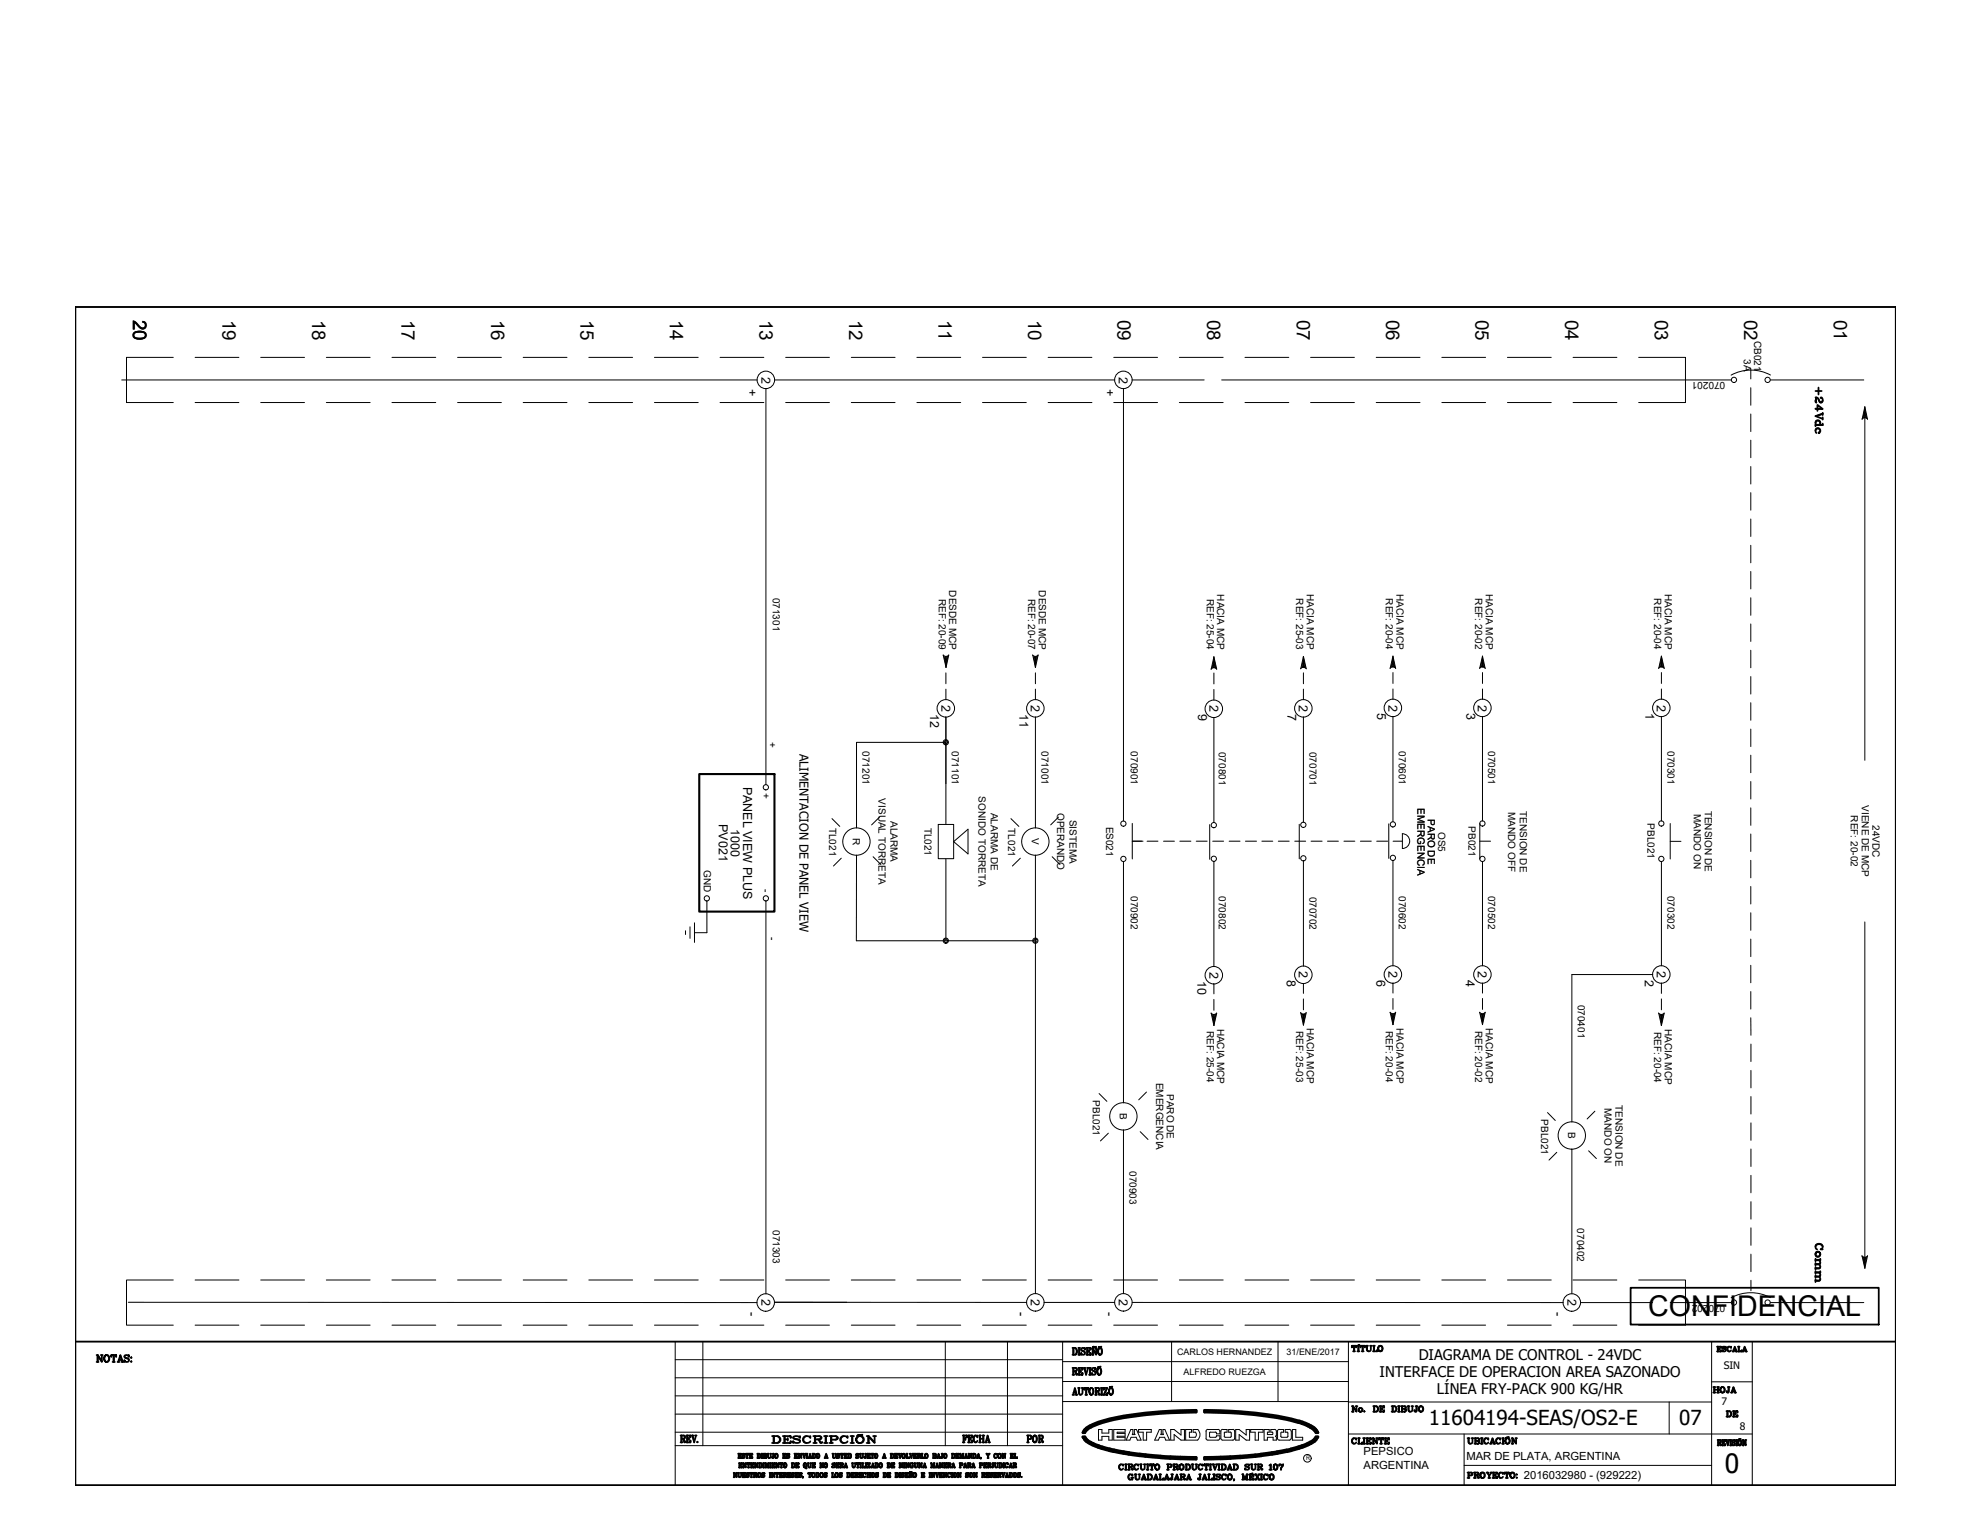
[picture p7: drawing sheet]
<svg xmlns="http://www.w3.org/2000/svg" width="279mm" height="216mm" viewBox="0 0 279 216" stroke-linecap="round" stroke-linejoin="round" font-family="sans-serif">
<defs><g id="words">
<text font-size="4.1" x="233.4" y="186.4">CONFIDENCIAL</text>
<text font-size="4" x="259.3" y="182.7" transform="rotate(-90 259.3 182.7)">Comm</text>
<text font-size="3.8" x="244.2" y="208.6">0</text>
<g font-size="3.5">
<text x="241.7" y="198.3">HOJA</text>
<text x="243.8" y="201.8">DE</text>
<text x="144.6" y="205.3">POR</text>
</g>
<g font-size="2.9">
<text x="202.4" y="201.8">11604194-SEAS/OS2-E</text>
<text x="237.8" y="201.8">07</text>
</g>
<g font-size="2.7">
<text x="18.8" y="45.2" transform="rotate(90 18.8 45.2)">20</text>
<text x="31.5" y="45.2" transform="rotate(90 31.5 45.2)">19</text>
<text x="44.2" y="45.2" transform="rotate(90 44.2 45.2)">18</text>
<text x="56.9" y="45.2" transform="rotate(90 56.9 45.2)">17</text>
<text x="69.6" y="45.2" transform="rotate(90 69.6 45.2)">16</text>
<text x="82.2" y="45.2" transform="rotate(90 82.2 45.2)">15</text>
<text x="94.9" y="45.2" transform="rotate(90 94.9 45.2)">14</text>
<text x="107.6" y="45.2" transform="rotate(90 107.6 45.2)">13</text>
<text x="120.2" y="45.2" transform="rotate(90 120.2 45.2)">12</text>
<text x="132.9" y="45.2" transform="rotate(90 132.9 45.2)">11</text>
<text x="145.6" y="45.2" transform="rotate(90 145.6 45.2)">10</text>
<text x="158.3" y="45.2" transform="rotate(90 158.3 45.2)">09</text>
<text x="170.9" y="45.2" transform="rotate(90 170.9 45.2)">08</text>
<text x="183.6" y="45.2" transform="rotate(90 183.6 45.2)">07</text>
<text x="196.3" y="45.2" transform="rotate(90 196.3 45.2)">06</text>
<text x="209" y="45.2" transform="rotate(90 209 45.2)">05</text>
<text x="221.6" y="45.2" transform="rotate(90 221.6 45.2)">04</text>
<text x="234.3" y="45.2" transform="rotate(90 234.3 45.2)">03</text>
<text x="247" y="45.2" transform="rotate(90 247 45.2)">02</text>
<text x="259.7" y="45.2" transform="rotate(90 259.7 45.2)">01</text>
</g>
<g font-size="2.1">
<text x="195.4" y="195">INTERFACE DE OPERACION AREA SAZONADO</text>
<text x="200.9" y="192.6">DIAGRAMA DE CONTROL - 24VDC</text>
<text x="203.5" y="197.3">LÍNEA FRY-PACK 900 KG/HR</text>
</g>
<g font-size="1.8">
<text x="107.8" y="53.3" transform="rotate(90 107.8 53.3)">2</text>
<text x="158.4" y="53.3" transform="rotate(90 158.4 53.3)">2</text>
<text x="105.9" y="55.1" transform="rotate(90 105.9 55.1)">+</text>
<text x="156.6" y="55.1" transform="rotate(90 156.6 55.1)">+</text>
<text x="131.7" y="101" transform="rotate(90 131.7 101)">12</text>
<text x="133.3" y="99.8" transform="rotate(90 133.3 99.8)">2</text>
<text x="144.4" y="101" transform="rotate(90 144.4 101)">11</text>
<text x="146" y="99.8" transform="rotate(90 146 99.8)">2</text>
<text x="169.7" y="101.1" transform="rotate(90 169.7 101.1)">9</text>
<text x="171.3" y="99.9" transform="rotate(90 171.3 99.9)">2</text>
<text x="182.3" y="101" transform="rotate(90 182.3 101)">7</text>
<text x="183.9" y="99.8" transform="rotate(90 183.9 99.8)">2</text>
<text x="195" y="101" transform="rotate(90 195 101)">5</text>
<text x="196.6" y="99.7" transform="rotate(90 196.6 99.7)">2</text>
<text x="207.7" y="101" transform="rotate(90 207.7 101)">3</text>
<text x="209.3" y="99.7" transform="rotate(90 209.3 99.7)">2</text>
<text x="233" y="101" transform="rotate(90 233 101)">1</text>
<text x="234.6" y="99.7" transform="rotate(90 234.6 99.7)">2</text>
<text x="105.2" y="111.4" transform="rotate(90 105.2 111.4)">PANEL VIEW PLUS</text>
<text x="101.8" y="116.7" transform="rotate(90 101.8 116.7)">PV021</text>
<text x="103.5" y="117.4" transform="rotate(90 103.5 117.4)">1000</text>
<text x="171.3" y="137.6" transform="rotate(90 171.3 137.6)">2</text>
<text x="183.9" y="137.5" transform="rotate(90 183.9 137.5)">2</text>
<text x="196.6" y="137.5" transform="rotate(90 196.6 137.5)">2</text>
<text x="209.3" y="137.5" transform="rotate(90 209.3 137.5)">2</text>
<text x="234.6" y="137.5" transform="rotate(90 234.6 137.5)">2</text>
<text x="169.6" y="138.8" transform="rotate(90 169.6 138.8)">10</text>
<text x="182.3" y="138.8" transform="rotate(90 182.3 138.8)">8</text>
<text x="194.9" y="138.7" transform="rotate(90 194.9 138.7)">6</text>
<text x="207.6" y="138.7" transform="rotate(90 207.6 138.7)">4</text>
<text x="232.9" y="138.7" transform="rotate(90 232.9 138.7)">2</text>
<text x="105.9" y="185.7" transform="rotate(90 105.9 185.7)">-</text>
<text x="107.8" y="183.9" transform="rotate(90 107.8 183.9)">2</text>
<text x="144.1" y="185.7" transform="rotate(90 144.1 185.7)">-</text>
<text x="146" y="183.9" transform="rotate(90 146 183.9)">2</text>
<text x="156.6" y="185.7" transform="rotate(90 156.6 185.7)">-</text>
<text x="158.5" y="183.9" transform="rotate(90 158.5 183.9)">2</text>
<text x="220.1" y="185.7" transform="rotate(90 220.1 185.7)">-</text>
<text x="222" y="183.9" transform="rotate(90 222 183.9)">2</text>
</g>
<text font-size="1.7" x="113.2" y="106.7" transform="rotate(90 113.2 106.7)">ALIMENTACION DE PANEL VIEW</text>
<g font-size="1.6">
<text x="193.1" y="206">PEPSICO</text>
<text x="193.1" y="207.9">ARGENTINA</text>
<text x="207.7" y="206.7">MAR DE PLATA, ARGENTINA</text>
<text x="215.8" y="209.4">2016032980 - (929222)</text>
</g>
<g font-size="1.5">
<text x="244.1" y="193.8">SIN</text>
<text x="243.8" y="198.9">7</text>
<text x="246.4" y="202.4">8</text>
</g>
<g font-size="1.4">
<text x="246.9" y="50.9" transform="rotate(90 246.9 50.9)">3A</text>
<text x="248.4" y="48.3" transform="rotate(90 248.4 48.3)">CB021</text>
<text x="244.3" y="54.1" transform="rotate(180 244.3 54.1)">070201</text>
<text x="134.4" y="83.6" transform="rotate(90 134.4 83.6)">DESDE MCP</text>
<text x="147.1" y="83.6" transform="rotate(90 147.1 83.6)">DESDE MCP</text>
<text x="109.5" y="84.6" transform="rotate(90 109.5 84.6)">071301</text>
<text x="133" y="84.8" transform="rotate(90 133 84.8)">REF: 20-09</text>
<text x="145.6" y="84.8" transform="rotate(90 145.6 84.8)">REF: 20-07</text>
<text x="170.9" y="84.8" transform="rotate(90 170.9 84.8)">REF: 25-04</text>
<text x="172.4" y="84.1" transform="rotate(90 172.4 84.1)">HACIA MCP</text>
<text x="183.6" y="84.7" transform="rotate(90 183.6 84.7)">REF: 25-03</text>
<text x="185.1" y="84.1" transform="rotate(90 185.1 84.1)">HACIA MCP</text>
<text x="196.2" y="84.7" transform="rotate(90 196.2 84.7)">REF: 20-04</text>
<text x="197.7" y="84.1" transform="rotate(90 197.7 84.1)">HACIA MCP</text>
<text x="208.9" y="84.7" transform="rotate(90 208.9 84.7)">REF: 20-02</text>
<text x="210.4" y="84.1" transform="rotate(90 210.4 84.1)">HACIA MCP</text>
<text x="234.3" y="84.7" transform="rotate(90 234.3 84.7)">REF: 20-04</text>
<text x="235.8" y="84.1" transform="rotate(90 235.8 84.1)">HACIA MCP</text>
<text x="108.9" y="105" transform="rotate(90 108.9 105)">+</text>
<text x="122.1" y="106.4" transform="rotate(90 122.1 106.4)">071201</text>
<text x="134.8" y="106.4" transform="rotate(90 134.8 106.4)">071101</text>
<text x="147.5" y="106.4" transform="rotate(90 147.5 106.4)">071001</text>
<text x="160.1" y="106.4" transform="rotate(90 160.1 106.4)">070901</text>
<text x="172.6" y="106.5" transform="rotate(90 172.6 106.5)">070801</text>
<text x="185.4" y="106.5" transform="rotate(90 185.4 106.5)">070701</text>
<text x="198.1" y="106.4" transform="rotate(90 198.1 106.4)">070601</text>
<text x="210.8" y="106.3" transform="rotate(90 210.8 106.3)">070501</text>
<text x="236.1" y="106.3" transform="rotate(90 236.1 106.3)">070301</text>
<text x="108" y="112.2" transform="rotate(90 108 112.2)">+</text>
<text x="124.4" y="113" transform="rotate(90 124.4 113)">VISUAL TORRETA</text>
<text x="138.6" y="112.8" transform="rotate(90 138.6 112.8)">SONIDO TORRETA</text>
<text x="117.4" y="117.2" transform="rotate(90 117.4 117.2)">TL021</text>
<text x="120.8" y="118.6" transform="rotate(90 120.8 118.6)">R</text>
<text x="126.1" y="116.2" transform="rotate(90 126.1 116.2)">ALARMA</text>
<text x="130.9" y="117.2" transform="rotate(90 130.9 117.2)">TL021</text>
<text x="140.3" y="115" transform="rotate(90 140.3 115)">ALARMA DE</text>
<text x="142.8" y="117.3" transform="rotate(90 142.8 117.3)">TL021</text>
<text x="146.1" y="118.7" transform="rotate(90 146.1 118.7)">V</text>
<text x="149.7" y="115.1" transform="rotate(90 149.7 115.1)">OPERANDO</text>
<text x="151.5" y="116" transform="rotate(90 151.5 116)">SISTEMA</text>
<text x="156.7" y="117" transform="rotate(90 156.7 117)">ES021</text>
<text x="200.8" y="114.4" transform="rotate(90 200.8 114.4)">EMERGENCIA</text>
<text x="202.2" y="116" transform="rotate(90 202.2 116)">PARO DE</text>
<text x="203.7" y="117.8" transform="rotate(90 203.7 117.8)">OS5</text>
<text x="207.9" y="117" transform="rotate(90 207.9 117)">PB021</text>
<text x="213.6" y="114.9" transform="rotate(90 213.6 114.9)">MANDO OFF</text>
<text x="215.2" y="114.8" transform="rotate(90 215.2 114.8)">TENSION DE</text>
<text x="233.3" y="116.6" transform="rotate(90 233.3 116.6)">PBL021</text>
<text x="239.9" y="115.2" transform="rotate(90 239.9 115.2)">MANDO ON</text>
<text x="241.4" y="114.8" transform="rotate(90 241.4 114.8)">TENSION DE</text>
<text x="262.1" y="115.5" transform="rotate(90 262.1 115.5)">REF: 20-02</text>
<text x="263.6" y="114" transform="rotate(90 263.6 114)">VIENE DE MCP</text>
<text x="265.2" y="116.8" transform="rotate(90 265.2 116.8)">24VDC</text>
<text x="99.7" y="123.2" transform="rotate(90 99.7 123.2)">GND</text>
<text x="108" y="125.8" transform="rotate(90 108 125.8)">-</text>
<text x="160.1" y="126.9" transform="rotate(90 160.1 126.9)">070902</text>
<text x="172.6" y="126.9" transform="rotate(90 172.6 126.9)">070802</text>
<text x="185.4" y="126.9" transform="rotate(90 185.4 126.9)">070702</text>
<text x="198.1" y="126.9" transform="rotate(90 198.1 126.9)">070602</text>
<text x="210.8" y="126.8" transform="rotate(90 210.8 126.8)">070502</text>
<text x="236.1" y="126.8" transform="rotate(90 236.1 126.8)">070302</text>
<text x="108.9" y="132.7" transform="rotate(90 108.9 132.7)">-</text>
<text x="223.4" y="142.2" transform="rotate(90 223.4 142.2)">070401</text>
<text x="170.9" y="146" transform="rotate(90 170.9 146)">REF: 25-04</text>
<text x="172.4" y="145.6" transform="rotate(90 172.4 145.6)">HACIA MCP</text>
<text x="183.6" y="146" transform="rotate(90 183.6 146)">REF: 25-03</text>
<text x="185.1" y="145.5" transform="rotate(90 185.1 145.5)">HACIA MCP</text>
<text x="196.2" y="146" transform="rotate(90 196.2 146)">REF: 20-04</text>
<text x="197.7" y="145.5" transform="rotate(90 197.7 145.5)">HACIA MCP</text>
<text x="208.9" y="146" transform="rotate(90 208.9 146)">REF: 20-02</text>
<text x="210.4" y="145.5" transform="rotate(90 210.4 145.5)">HACIA MCP</text>
<text x="234.3" y="146.1" transform="rotate(90 234.3 146.1)">REF: 20-04</text>
<text x="235.8" y="145.7" transform="rotate(90 235.8 145.7)">HACIA MCP</text>
<text x="154.7" y="155.8" transform="rotate(90 154.7 155.8)">PBL021</text>
<text x="163.7" y="153.3" transform="rotate(90 163.7 153.3)">EMERGENCIA</text>
<text x="165.3" y="154.9" transform="rotate(90 165.3 154.9)">PARO DE</text>
<text x="158.6" y="157.6" transform="rotate(90 158.6 157.6)">B</text>
<text x="218.2" y="158.5" transform="rotate(90 218.2 158.5)">PBL021</text>
<text x="222.1" y="160.3" transform="rotate(90 222.1 160.3)">B</text>
<text x="227.2" y="156.9" transform="rotate(90 227.2 156.9)">MANDO ON</text>
<text x="228.8" y="156.4" transform="rotate(90 228.8 156.4)">TENSION DE</text>
<text x="159.9" y="165.8" transform="rotate(90 159.9 165.8)">070903</text>
<text x="223.3" y="173.9" transform="rotate(90 223.3 173.9)">070402</text>
<text x="109.5" y="174.2" transform="rotate(90 109.5 174.2)">071303</text>
<text x="244.3" y="184.7" transform="rotate(180 244.3 184.7)">070202</text>
</g>
<g font-size="1.3">
<text x="166.7" y="191.8">CARLOS HERNANDEZ</text>
<text x="182.2" y="191.8">31/ENE/2017</text>
<text x="167.6" y="194.6">ALFREDO RUEZGA</text>
</g>
<text font-size=".9" x="185" y="206.8">R</text>
</g></defs>
<!-- layer: 0 -->
<g fill="none" stroke="#000" stroke-width=".14">
<path d="M10.7 43.5h257.8v146.4h-257.8zM17.2 53.8h90M24.5 50.6h-6.6v6.4h6.6M27.6 57h6.2M27.6 50.6h6.2M36.9 57h6.2M36.9 50.6h6.2M46.2 57h6.2M46.2 50.6h6.2M55.5 57h6.2M55.5 50.6h6.2M64.8 57h6.2"/>
<path d="M64.8 50.6h6.2M74.1 57h6.2M74.1 50.6h6.2M83.4 57h6.2M83.4 50.6h6.2M92.7 57h6.2M92.7 50.6h6.2M102 57h6.2M102 50.6h6.2M108.5 55v56.1M109.7 53.8h48.1M111.3 57h6.2"/>
<path d="M111.3 50.6h6.2M120.6 57h6.2M120.6 50.6h6.2M129.8 57h6.2M129.8 50.6h6.2M139.1 57h6.2M139.1 50.6h6.2M148.4 57h6.2M148.4 50.6h6.2M157.7 57h6.2M157.7 50.6h6.2M159.1 55v61.2"/>
<path d="M160.3 53.8h10.2M167 57h6.2M167 50.6h6.2M173 53.8h72.2M176.3 57h6.2M176.3 50.6h6.2M185.6 57h6.2M185.6 50.6h6.2M194.9 57h6.2M194.9 50.6h6.2M204.2 57h6.2M204.2 50.6h6.2"/>
<path d="M213.5 57h6.2M213.5 50.6h6.2M222.8 57h6.2M222.8 50.6h6.2M232.1 50.6h6.6v6.4h-6.6M247.9 52.2v1.4M247.9 54.9v2.5M247.9 58.6v2.5M250.7 53.8h13.2M250.7 53.1a5.9 5.9 0 0 0-5.6 0M263.7 59.3l.4-.2 .4 .2M264.1 57.6v50"/>
<path d="M264.1 57.6l.4 1.8M264.1 57.6l-.4 1.8M264.1 58.7v.4h-.2l.2-.7 .1 .7h.1l-.2-1.2-.3 1.2M247.9 62.3v2.5M247.9 66v2.5M247.9 69.8v2.4M247.9 73.5v2.5M247.9 77.2v2.5M133.6 92.7l.4 .2 .4-.2M133.6 92.7l.4 1.8M133.7 93l.3 1.2 .2-1.3-.1 .1-.1 .8-.2-.8h.1v1.5M133.9 95.3v1.5"/>
<path d="M133.9 97.6v1.4M134.4 92.7l-.4 1.8M146.2 92.7l.4 .2 .4-.2M146.2 92.7l.4 1.8M146.4 93l.2 1.2 .3-1.3-.1 .1-.2 .8-.1-.8h.1M146.6 93v1.5M146.6 95.3v1.5M146.6 97.6v1.4M146.6 93v.4M147 92.7l-.4 1.8M171.9 93l.4 1.7-.4-.2-.4 .2M171.9 93l-.4 1.7"/>
<path d="M171.9 93v1.5h-.1l.1-.7 .2 .7h.1l-.3-1.2-.3 1.2M171.9 95.3v1.5M171.9 97.6v1.5M184.2 94.7l.4-.2 .4 .2M184.2 94.7l.4-1.8 .4 1.8M184.6 93v1.5M184.6 95.3v1.5M184.6 97.6v1.4M184.6 94.4h-.1l.1-.7 .1 .8h.2l-.3-1.3-.3 1.3M196.9 94.6l.3-.2 .4 .2M196.9 94.6l.4-1.7 .3 1.7M197.3 94v.4h-.2l.2-.8 .1 .8h.1l-.2-1.2-.3 1.2"/>
<path d="M197.3 93v1.5M197.3 95.2v1.6M197.3 97.5v1.5M209.5 94.6l.4-.2 .4 .2M209.5 94.6l.4-1.7 .4 1.7M209.9 94l.1 .4h-.2l.1-.8 .2 .8h.1l-.3-1.2-.2 1.2M209.9 93v1.5M209.9 95.2v1.6M209.9 97.5v1.5M234.9 94.6l.4-.2 .4 .2M234.9 94.6l.4-1.7 .4 1.7M235.3 93v1.5"/>
<path d="M235.3 95.2v1.6M235.3 97.5v1.5M235.3 94.4h-.2l.2-.8 .1 .8h.1l-.2-1.2-.3 1.2M247.9 80.9v2.5M247.9 84.6v2.5M247.9 88.3v2.5M247.9 92.1v2.4M247.9 95.8v2.5M247.9 99.5v2.5M117.8 115.9l1.1 1.1M124.6 115.7l-1.2 1.1M132.9 116.7h2.2v4.9h-2.2z"/>
<path d="M133.9 101.5v15.2M133.9 105.1h-12.6v12.1M135.1 119.2l2-1.8v3.5zM143.2 115.9l1.1 1.1M146.6 101.5v15.7M149.9 115.7l-1.1 1.1M160.3 119.1h1.6M160.3 116.6v5M162.4 119.1h1.6M164.8 119.1h1.5M167.1 119.1h1.5M169.4 119.1h1.5"/>
<path d="M171.3 116.7v5M171.7 119.1h1.6M171.9 101.6v14.8M174.1 119.1h1.5M176.4 119.1h1.5M178.7 119.1h1.5M181 119.1h1.6M183.4 119.1h1.5M184 116.7v4.9M184.6 101.5v14.9M185.7 119.1h1.5M188 119.1h1.5"/>
<path d="M190.3 119.1h1.6M192.6 119.1h1.6M195 119.1h1.5M196.7 116.6v4.9M197.3 101.5v14.8M197.3 119.1h1.3M198.6 118a1.05 1.05 0 0 1 1 1.1 1.05 1.05 0 0 1-1 1zM209.6 119.1h1.5M209.6 116.6v5M209.9 101.5v14.7M235.3 101.5v14.7M236.5 116.6v5"/>
<path d="M236.5 119.1h1.5M247.9 103.2v2.5M247.9 106.9v2.5M247.9 110.6v2.5M247.9 114.4v2.4M247.9 118.1v2.5M97.1 131.8v.5M97.7 131.2v1.6M98.3 130.6v2.8M100.1 127.6v4.4h-1.8M108.5 127.6v55.6M119.1 121.5l-1.1 1.1"/>
<path d="M121.3 121.1v12.1h25.3M123.6 121.3l1.1 1.1M133.9 121.6v11.6M144.5 121.5l-1.1 1.1M146.6 121.1v62M149 121.3l1.1 1.1M159.1 122v34.1M171.9 122v14.8M171.9 139.3v1.4M184.6 121.9v14.9M184.6 139.3v1.3M197.3 121.8v14.9"/>
<path d="M197.3 139.2v1.4M209.9 122v14.7M209.9 139.2v1.4M234 138h-11.4v20.8M235.3 122v14.7M235.3 139.2v1.4M247.9 121.8v2.5M247.9 125.5v2.5M247.9 129.2v2.5M247.9 133v2.4M247.9 136.7v2.4M264.1 130.5v49"/>
<path d="M155.6 154.8l1.1 1.1M162.4 154.6l-1.1 1.1M171.5 143.4l.4 .2 .4-.2-.4 1.8M171.5 143.4l.4 1.8M171.6 143.6l.3 1.3 .3-1.3-.1 .1-.2 .7-.1-.7h.1v1.5M171.9 141.5v1.5M184.2 143.4l.4 .2 .4-.2M184.2 143.4l.4 1.7M184.3 143.6l.3 1.2 .3-1.2h-.2l-.1 .8-.1-.8h.1v1.5M184.6 141.4v1.6M185 143.4l-.4 1.7M196.9 143.3l.3 .2 .4-.2-.3 1.8z"/>
<path d="M197 143.5l.3 1.3 .2-1.3-.1 .1-.1 .7-.2-.7h.2v.3M197.3 141.4v1.5M197.3 143.7v1.4M209.5 143.3l.4 .2 .4-.2-.4 1.8M209.5 143.3l.4 1.8M209.7 143.5l.2 1.3 .3-1.3-.1 .1-.2 .7-.1-.7h.2l-.1 .3M209.9 141.4v1.5M209.9 143.7v1.4M219.1 157.5l1.1 1.1M225.9 157.3l-1.1 1.1M234.9 143.4l.4 .2 .4-.2-.4 1.8M234.9 143.4l.4 1.8"/>
<path d="M235 143.6l.3 1.3 .2-1.3-.1 .1-.1 .7-.2-.7h.2v1.5M235.3 141.4v1.6M247.9 144.1l.1 2.5M247.9 140.4v2.5M248 147.8v2.5M248 151.5v2.5M248 155.2v2.5M248 159v2.4M157 160.4l-1.2 1.1M159.1 160v23.1M161.5 160.2l1.1 1.1M220.5 163.1l-1.1 1.1"/>
<path d="M222.6 162.7v20.5M225 162.9l1.1 1.1M248 162.7v2.4M248 166.4v2.5M248 170.1v2.5M248 173.8v2.5M248 177.6v2.4M263.7 177.8l.4 .2 .4-.2-.4 1.7zM264.3 178l-.2 1.2-.3-1.2h.1l.2 .8 .1-.8-.1 .1M18.2 184.4h89M24.5 181.2h-6.6v6.4h6.6M27.6 187.6h6.2"/>
<path d="M27.6 181.2h6.2M36.9 187.6h6.2M36.9 181.2h6.2M46.2 187.6h6.2M46.2 181.2h6.2M55.5 187.6h6.2M55.5 181.2h6.2M64.8 187.6h6.2M64.8 181.2h6.2M74.1 187.6h6.2M74.1 181.2h6.2M83.4 187.6h6.2"/>
<path d="M83.4 181.2h6.2M92.7 187.6h6.2M92.7 181.2h6.2M102 187.6h6.2M102 181.2h6.2M109.7 184.4h35.7M111.3 187.6h6.2M111.3 181.2h6.2M120.6 187.6h6.2M120.6 181.2h6.2M129.8 187.6h6.2M129.8 181.2h6.2"/>
<path d="M139.1 187.6h6.2M139.1 181.2h6.2M147.9 184.4h9.9M148.4 187.6h6.2M148.4 181.2h6.2M157.7 187.6h6.2M157.7 181.2h6.2M160.3 184.4h61.1M167 187.6h6.2M167 181.2h6.2M176.3 187.6h6.2M176.3 181.2h6.2"/>
<path d="M185.6 187.6h6.2M185.6 181.2h6.2M194.9 187.6h6.2M194.9 181.2h6.2M204.2 187.6h6.2M204.2 181.2h6.2M213.5 187.6h6.2M213.5 181.2h6.2M222.8 187.6h6.2M222.8 181.2h6.2M223.8 184.4h10.2M232.1 181.2h6.6v6.4h-6.6"/>
<path d="M236.5 184.4h8.7M248 181.3v1.4M250.7 184.4h13.2M250.7 183.7a5.9 5.9 0 0 0-5.6 0"/>
<circle cx="108.5" cy="53.8" r="1.24"/>
<circle cx="159.1" cy="53.8" r="1.24"/>
<circle cx="245.6" cy="53.8" r=".37"/>
<circle cx="250.3" cy="53.8" r=".37"/>
<circle cx="108.5" cy="111.5" r=".37"/>
<circle cx="121.3" cy="119.1" r="1.94"/>
<circle cx="133.9" cy="105.1" r=".37"/>
<circle cx="133.9" cy="105.1" r=".24"/>
<circle cx="133.9" cy="100.3" r="1.24"/>
<circle cx="146.6" cy="119.1" r="1.94"/>
<circle cx="146.6" cy="100.3" r="1.24"/>
<circle cx="159.1" cy="116.6" r=".37"/>
<circle cx="171.9" cy="116.8" r=".37"/>
<circle cx="171.9" cy="100.3" r="1.24"/>
<circle cx="184.6" cy="116.8" r=".37"/>
<circle cx="184.6" cy="100.3" r="1.24"/>
<circle cx="197.2" cy="116.7" r=".37"/>
<circle cx="197.2" cy="100.2" r="1.24"/>
<circle cx="209.9" cy="116.6" r=".37"/>
<circle cx="209.9" cy="100.2" r="1.24"/>
<circle cx="235.3" cy="116.6" r=".37"/>
<circle cx="235.3" cy="100.2" r="1.24"/>
<circle cx="100.1" cy="127.2" r=".37"/>
<circle cx="108.5" cy="127.2" r=".37"/>
<circle cx="133.9" cy="133.2" r=".37"/>
<circle cx="133.9" cy="133.2" r=".24"/>
<circle cx="146.6" cy="133.2" r=".37"/>
<circle cx="146.6" cy="133.2" r=".24"/>
<circle cx="159.1" cy="121.6" r=".37"/>
<circle cx="171.9" cy="121.6" r=".37"/>
<circle cx="171.9" cy="138.1" r="1.24"/>
<circle cx="184.6" cy="121.5" r=".37"/>
<circle cx="184.6" cy="138" r="1.24"/>
<circle cx="197.2" cy="121.5" r=".37"/>
<circle cx="197.2" cy="138" r="1.24"/>
<circle cx="209.9" cy="121.6" r=".37"/>
<circle cx="209.9" cy="138" r="1.24"/>
<circle cx="235.3" cy="121.6" r=".37"/>
<circle cx="235.3" cy="138" r="1.24"/>
<circle cx="159.1" cy="158" r="1.94"/>
<circle cx="222.6" cy="160.8" r="1.94"/>
<circle cx="108.4" cy="184.4" r="1.24"/>
<circle cx="146.6" cy="184.4" r="1.24"/>
<circle cx="159.1" cy="184.4" r="1.24"/>
<circle cx="222.6" cy="184.4" r="1.24"/>
<circle cx="245.6" cy="184.4" r=".37"/>
<circle cx="250.3" cy="184.4" r=".37"/>
</g>
<!-- layer: Texto -->
<g fill="none" stroke="#000" stroke-width=".25">
<path d="M257.1 56.3h.1a.71 .71 0 0 1 .5 .6l.1 .1a.38 .38 0 0 0 .3-.3 .38 .38 0 0 0-.2-.4v.1v-.1M257.1 57.9h1l-.7-.6v.9M257.1 59.8v-.1a.34 .34 0 0 1 .4-.1 .34 .34 0 0 1 .3 .2M257.1 55.4h.9M257.1 57.9h.9M257.2 56.3l-.1 .5 .1 .2-.1-.1 .1-.5M257.5 56.5l.3 .4h.2l.1-.2M257.5 54.9v.9M258.1 58.6l-1 .3 1 .4M258.1 58.6l-.9 .3M258.1 58.4v.4M258.1 59.1v.3"/>
<path d="M258.1 60v.2h-1M257.1 60.9l.3-.2h.2l.2 .2M257.2 60.1a.35 .35 0 0 1 0-.5 .35 .35 0 0 1 .5 0 .35 .35 0 0 1-.1 .5M257.6 61.3h-.1a.34 .34 0 0 0 .3-.4 .34 .34 0 0 0-.4-.3l-.3 .3 .1 .4M258.1 60.1h-1v.3M230.9 182.3h35.2v5.2h-35.2z"/>
</g>
<!-- layer: 0 -->
<path d="M99 109.6h10.7v19.5h-10.7z" fill="none" stroke="#000" stroke-width=".3"/>
<!-- layer: Formato -->
<g fill="none" stroke="#000" stroke-width=".25">
<path d="M10.7 43.5h257.8v166.8h-257.8zM10.7 189.9h257.8M13.7 191.8h.2M13.7 192.8h.3M13.8 191.8v1M14.3 191.8h.2M14.4 192.7l-.5-.9v1M14.4 191.8v1l-.5-.9M15.1 191.8a.51 .51 0 0 0-.4 .6 .51 .51 0 0 0 .5 .4 .51 .51 0 0 0 .3-.5 .51 .51 0 0 0-.4-.5 .56 .56 0 0 0 0 1M15.2 191.8a.56 .56 0 0 1 0 1M15.8 191.8v.3v-.3h.7v.3l-.1-.3M15.9 192.8h.4"/>
<path d="M16.1 191.8v1M16.6 192.8h.3M16.7 192.8l.3-1 .4 1M16.8 192.5h.4M17 192l.3 .8M17.2 192.8h.3M17.6 192.1l.5 .2a.31 .31 0 0 1 .1 .5 .31 .31 0 0 1-.5-.1l-.1-.2v.3l.1-.1M18.2 192l.1-.2v.3a.3 .3 0 0 0-.4-.3 .3 .3 0 0 0-.2 .4l.6 .3M18.5 192.2h.1zM18.5 192.8h.1zM151.9 190.8h.4a.58 .58 0 0 1 0 1h-.4M151.9 193.7h.4l.2 .2-.1 .2h-.4"/>
<path d="M151.9 197.5h.2M151.9 194.6h.2M152 197.5l.2-1 .3 1M152 190.8v1M152 193.7v.9M152 197.2h.4M152.2 194.1l.2 .4h.2M152.2 196.6l.2 .9M152.3 190.8a.65 .65 0 0 1 0 1M152.3 194.2l.1 .4 .2-.1M152.3 193.7l.2 .2-.2 .2M152.3 197.5h.3"/>
<path d="M152.7 196.5h.2M152.7 193.7h.6v.2v-.2M152.7 194.6h.6v-.2v.2M152.7 190.8h.3M152.7 191.8h.3M152.8 196.5v.7l.2 .3 .3-.2v-.8M152.8 196.5v.7l.2 .3M152.8 190.8v1M152.8 193.7v.9M152.9 190.8v1M152.9 193.7v.9M152.9 194.1h.2"/>
<path d="M153.1 193.9v.4M153.1 191.1l.5 .4v.2l-.2 .1a.27 .27 0 0 1-.3-.3v.3v-.1M153.2 196.5h.2M153.5 193.7h.2M153.6 193.7l.2 .9 .3-.9M153.6 196.5v.3v-.3h.5v.3v-.3M153.6 191v-.2v.3a.26 .26 0 0 0-.3-.3 .26 .26 0 0 0-.1 .4l.4 .3M153.6 193.7l.2 .8M153.7 197.5h.3M153.8 196.5v1M153.8 190.8h.6v.3v-.3M153.8 191.8h.6v-.3v.3"/>
<path d="M153.9 193.7h.2M154 190.8v1M154 191.3h.2M154.2 191.1v.4M154.2 194.6h.3M154.2 193.7h.3M154.3 193.7v.9M154.4 193.7v.9M154.5 196.5a.54 .54 0 0 0-.3 .5 .54 .54 0 0 0 .4 .5 .55 .55 0 0 0-.1-1 .62 .62 0 0 0 0 1M154.6 196.5a.62 .62 0 0 1 0 1M154.6 193.9l.5 .3v.3l-.1 .1a.27 .27 0 0 1-.4-.2v.2l.1-.1M154.6 191.8h.2"/>
<path d="M154.6 190.9h.2M154.7 190.9v.9M154.8 190.7l.2 .1 .2-.1-.5 .1zM155.1 196.5h.4l.2 .2-.1 .2h-.4M155.1 197.5h.2M155.1 193.8v-.1v.2a.24 .24 0 0 0-.2-.2 .24 .24 0 0 0-.2 .3l.4 .3M155.1 190.9h.2M155.2 196.5v1M155.2 191.7l-.4-.8v.9M155.2 190.9v.9l-.4-.8M155.4 196.9l.2 .5h.1M155.5 197l.1 .5 .1-.2"/>
<path d="M155.5 193.6l.4-.1zM155.5 196.5l.2 .2-.2 .2M155.6 190.7h.4zM155.6 193.7a.55 .55 0 0 0-.2 .5 .55 .55 0 0 0 .3 .4 .55 .55 0 0 0 .3-.5 .55 .55 0 0 0-.4-.4 .66 .66 0 0 0 0 .9M155.7 193.7a.66 .66 0 0 1 0 .9M155.7 190.8a.54 .54 0 0 0-.2 .5 .54 .54 0 0 0 .3 .5 .55 .55 0 0 0 .3-.5 .55 .55 0 0 0-.4-.5 .66 .66 0 0 0 0 1M155.8 190.8a.66 .66 0 0 1 0 1M155.9 197.5h.3M155.9 196.5h.3M156 196.5v1M156.3 196.5v.3v-.3h.5l-.5 1M156.8 196.5l-.5 1h.5v-.3v.3"/>
<path d="M157.1 196.4l.4-.1zM157.3 196.5a.55 .55 0 0 0 .1 1 .53 .53 0 0 0 .2-.5 .53 .53 0 0 0-.3-.5 .62 .62 0 0 0 0 1M157.4 196.5a.62 .62 0 0 1 0 1M191.4 199.1h.2M191.4 199.9h.3M191.5 190.5l-.1 .3v-.3h.7v.3l-.1-.3M191.6 199.1v.8M191.6 191.3h.3M191.7 190.5v.8M191.8 190.5v.8M192 199.1h.2M192.1 199.8l-.5-.7v.8"/>
<path d="M192.1 199.1v.8l-.5-.7M192.2 191.3h.3M192.2 190.5h.3M192.3 190.5l.2-.1zM192.3 191.3v-.8l.1 .8M192.6 199.3a.27 .27 0 0 0-.2 .4 .27 .27 0 0 0 .5 0 .27 .27 0 0 0-.2-.4 .27 .27 0 0 0-.3 .3 .27 .27 0 0 0 .2 .3M192.7 190.5v.3v-.3h.6v.3l-.1-.3M192.7 199.3l.2 .3v.2l-.2 .1M192.8 191.3h.3M193 190.5v.8M193.2 199.8h.1M193.4 190.5h.3"/>
<path d="M193.6 190.5v.6l.2 .2 .3-.1v-.7M193.6 190.5v.6l.2 .2M194 190.5h.3M194.4 191.3h.6v-.2v.2M194.4 190.5h.3M194.5 199.1h.4a.4 .4 0 0 1 .3 .4 .4 .4 0 0 1-.3 .4h-.4M194.5 190.5v.8M194.6 190.5v.8M194.6 199.1v.8M194.9 199.1a.42 .42 0 0 1 .2 .4 .42 .42 0 0 1-.2 .4M195.4 199.1h.6v.2v-.2M195.4 199.9h.6v-.3v.3"/>
<path d="M195.4 190.5a.37 .37 0 0 0-.3 .6 .37 .37 0 0 0 .7 0 .36 .36 0 0 0-.1-.5 .36 .36 0 0 0-.5 0 .36 .36 0 0 0 0 .5l.2 .2M195.5 199.1v.8M195.5 190.5a.44 .44 0 0 1 0 .8M195.5 199.5h.3M195.8 199.3v.3M197.1 199.1h.4a.4 .4 0 0 1 .3 .4 .4 .4 0 0 1-.3 .4h-.4M197.2 199.1v.8M197.5 199.1a.42 .42 0 0 1 .2 .4 .42 .42 0 0 1-.2 .4M198 199.1h.3M198 199.9h.3M198.1 199.1v.8M198.4 199.1h.6l.1 .2-.2 .2"/>
<path d="M198.4 199.9l.6-.1 .1-.2-.2-.1 .2 .1-.2 .3M198.5 199.1v.8M198.6 199.1v.8M198.9 199.1l.2 .1-.1 .2-.4 .1M199.3 199.1h.3M199.4 199.1v.5l.3 .3 .3-.1v-.7M199.5 199.1v.5l.2 .3M199.9 199.1h.2M200.5 199.1h.2M200.6 199.1l-.1 .8M200.6 199.1v.7l-.2 .1-.1-.1v-.2v.1M201.2 199.1a.37 .37 0 0 0-.3 .5 .37 .37 0 0 0 .6 .1 .36 .36 0 0 0 0-.5 .36 .36 0 0 0-.5 0 .36 .36 0 0 0 0 .5l.2 .2"/>
<path d="M201.3 199.1a.43 .43 0 0 1 .2 .4 .43 .43 0 0 1-.2 .4M243.1 190.7h.6v.1v-.1M243.1 191.3h.6v-.2v.2M243.3 190.7v.6M243.3 191h.2M243.5 190.8v.3M243.9 190.8l.4 .2a.24 .24 0 0 1-.1 .4 .24 .24 0 0 1-.3-.3v.2v-.1M244.4 190.7v.1a.23 .23 0 0 0-.2-.2 .23 .23 0 0 0-.3 .3l.5 .2M244.9 190.7a.36 .36 0 0 0-.3 .3 .36 .36 0 0 0 .3 .3M245.1 190.7v.1v-.1a.3 .3 0 0 0-.4 .1 .3 .3 0 0 0 0 .4 .3 .3 0 0 0 .4 0M245.3 191.3h.3M245.4 191.3l.3-.6 .2 .6"/>
<path d="M245.5 191.1h.3M245.7 190.7l.2 .6M245.8 191.3h.2M246.1 191.3h.5v-.2v.2M246.1 190.7h.2M246.2 190.7v.6M246.7 191.3h.3M246.8 191.3l.3-.6 .2 .6M246.9 191.1h.3M247.1 190.7l.2 .6M247.2 191.3h.2M96.4 203.2h.4l.2 .2-.1 .3h-.4"/>
<path d="M96.4 204.2h.2M96.5 203.2v1M96.7 203.7l.3 .5v-.1M96.8 203.7l.1 .5 .1-.1M96.8 203.2l.2 .2-.2 .3M97.2 203.2h.6v.3v-.3M97.2 204.2h.6v-.3v.3M97.3 203.2v1M97.3 203.7h.3M97.6 203.5v.4M98 203.2h.2M98.4 203.2h.2"/>
<path d="M98.6 203.2l-.3 1-.2-1 .2 .9M98.7 204.1v.1zM103.9 208.5h.1M103.9 209.1h.1M104 208.5v.6M104.2 208.5h.2M104.3 209.1l-.3-.6v.6M104.3 208.5v.6l-.3-.5M104.5 208.5h.2M104.5 205.8h.5v.2l-.1-.2M104.5 206.4h.5v-.1l-.1 .1M104.6 205.8v.6"/>
<path d="M104.6 207.1h.5v.2l-.1-.2M104.6 207.8h.5v-.2l-.1 .2M104.6 206.1h.2M104.7 207.1v.7M104.7 207.4h.2M104.8 206v.2M104.9 208.5h.1M104.9 207.3v.2M105 208.5v.4l-.2 .2-.2-.1v-.5v.4l.1 .2M105.1 206l.4 .2-.1 .2h-.2l-.1-.1v.1v-.1M105.1 208.5h.4v.2v-.2M105.1 209.1h.4v-.2v.2"/>
<path d="M105.2 207.1h.1M105.2 207.8h.2M105.2 208.5v.6M105.2 208.8h.2M105.3 207.1v.7M105.4 208.7v.2M105.4 205.9l.1-.1v.2a.17 .17 0 0 0-.2-.2 .17 .17 0 0 0-.2 .2l.4 .2M105.5 207.1h.2M105.6 207.7l-.3-.6v.7M105.6 207.1v.7l-.3-.6M105.6 205.8v.2v-.2h.4v.2v-.2M105.7 208.7l.4 .2-.2 .2h-.1l-.1-.2v.2v-.1"/>
<path d="M105.7 206.4h.2M105.8 205.8v.6M105.8 207.1v.2v-.2h.4v.2v-.2M105.9 207.8h.2M106 207.1v.7M106 208.6l.1-.1v.2a.17 .17 0 0 0-.2-.2 .18 .18 0 0 0-.2 .3l.4 .1M106.1 205.8h.4v.2v-.2M106.1 206.4h.4v-.1v.1M106.2 205.8v.6M106.2 206.1h.2M106.2 208.5v.2v-.2h.4v.2v-.2M106.3 207.1h.4v.2v-.2"/>
<path d="M106.3 207.8h.4v-.2v.2M106.3 209.1h.2M106.4 206v.2M106.4 207.1v.7M106.4 208.5v.6M106.4 207.4h.2M106.6 207.3v.2M106.7 208.5l.5 .1-.1 .2h-.3M106.7 209.1h.2M106.8 208.5v.6M106.9 207.1l.1 .7v-.7l.3 .6M106.9 207.8h.1"/>
<path d="M107 208.8l.2 .3-.2-.3M107 208.5l.1 .1-.1 .2M107.2 207.1h.2M107.2 205.8h.3a.34 .34 0 0 1 .2 .3 .34 .34 0 0 1-.2 .3h-.3M107.3 207.1v.7l-.3-.6M107.3 205.8v.6M107.5 207.1h.2a.34 .34 0 0 1 .2 .4 .34 .34 0 0 1-.2 .3h-.2M107.5 205.8a.35 .35 0 0 1 0 .6M107.5 208.5a.28 .28 0 0 0-.2 .4 .28 .28 0 0 0 .4 .1 .26 .26 0 0 0 0-.3 .26 .26 0 0 0-.3-.1l-.1 .4 .2 .1M107.5 208.5a.36 .36 0 0 1 0 .6M107.6 207.1v.7M107.7 207.1a.35 .35 0 0 1 0 .7"/>
<path d="M107.8 206.4h.2M107.8 205.8h.2M107.9 208.7l.4 .2-.2 .2-.2-.2v.2v-.1M107.9 205.8v.6M108 207.1h.2M108 207.8h.2M108.1 205.8h.4v.2l-.1 .1M108.1 206.4h.4v-.2l-.1-.1 .1 .1-.1 .2M108.1 207.1v.7M108.2 205.8v.6M108.2 208.6l.1-.1v.2a.17 .17 0 0 0-.2-.2 .18 .18 0 0 0-.2 .3l.4 .1M108.3 207.1h.1"/>
<path d="M108.3 207.8h.2M108.4 205.8l.1 .2-.3 .1M108.4 207.1l.2 .7 .2-.7v.7M108.4 207.1v.7M108.4 207.1l.2 .6M108.7 205.8h.2M108.7 207.8h.2M108.8 205.8v.5l.1 .1 .2-.1v-.5M108.8 205.8v.5l.1 .1M108.8 207.1h.1M108.8 207.1v.7M109 208.5h.1"/>
<path d="M109 209.1h.1M109 207.1h.2M109 207.8h.2M109 208.5v.6M109.1 205.8h.1M109.1 207.1v.7M109.1 208.5v.6M109.2 208.5h.2M109.2 209.1h.2M109.3 207.1h.4v.2v-.2M109.3 207.8h.4v-.2v.2M109.3 203.3h.7a.49 .49 0 0 1 .5 .5 .49 .49 0 0 1-.5 .5h-.7"/>
<path d="M109.3 208.5v.6M109.4 207.1v.7M109.4 207.4h.2M109.4 205.8h.2M109.5 205.8v.6M109.5 205.8v.6h-.1v-.1M109.5 203.3v1M109.6 207.3v.2M109.6 203.3v1M109.6 208.5h.2M109.7 209.1l-.3-.6v.6M109.7 208.5v.6l-.3-.5"/>
<path d="M109.8 207.1h.1M109.8 207.8h.2M109.9 208.5v.2v-.2h.4v.2l-.1-.2M109.9 205.8a.29 .29 0 0 0-.2 .4 .29 .29 0 0 0 .4 .1 .31 .31 0 0 0 0-.3 .31 .31 0 0 0-.3-.2 .39 .39 0 0 0 .1 .6M109.9 207.1v.7M109.9 205.8a.36 .36 0 0 1 0 .6M110 209.1h.2M110 203.3a.49 .49 0 0 1 .4 .5 .49 .49 0 0 1-.4 .5M110.1 208.5v.6M110.2 207.1h.1M110.3 207.7l-.4-.6v.7M110.3 207.1v.7l-.4-.6"/>
<path d="M110.4 208.5h.4v.2v-.2M110.4 209.1h.4v-.2v.2M110.5 208.5v.6M110.5 207.1v.2v-.2h.4v.2l-.1-.2M110.5 208.8h.1M110.6 207.8h.2M110.6 208.7v.2M110.6 207.1v.7M110.7 207.1v.7M110.9 203.3h1.1v.3l-.1-.3M110.9 204.3h1.1v-.3l-.1 .3M110.9 205.8h.4v.2v-.2"/>
<path d="M110.9 206.4h.4v-.1v.1M110.9 208.5l.4 .1v.2h-.3M110.9 209.1h.2M110.9 205.8v.6M111 206.1h.1M111 208.5v.6M111.1 203.3v1M111.1 206v.2M111.1 203.8h.5M111.2 207.1a.28 .28 0 0 0-.3 .4 .28 .28 0 0 0 .4 .2 .26 .26 0 0 0 .1-.4 .26 .26 0 0 0-.4-.1v.4l.2 .2M111.2 208.8l.2 .3-.2-.3M111.2 207.1a.36 .36 0 0 1 0 .7"/>
<path d="M111.2 208.5l.1 .1-.1 .2M111.4 206l.4 .2-.1 .2h-.2l-.1-.1v.1v-.1M111.5 208.5h.4v.2v-.2M111.5 209.1h.4v-.2v.2M111.6 203.6v.4M111.6 208.5v.6M111.6 208.8h.2M111.7 205.9l.1-.1v.2a.17 .17 0 0 0-.2-.2 .17 .17 0 0 0-.1 .2l.3 .2M111.8 208.7v.2M112.1 208.7l.3 .2-.1 .2-.2-.2v.2v-.1M112.1 207.1h.3a.34 .34 0 0 1 .2 .4 .34 .34 0 0 1-.2 .3h-.3M112.2 207.1v.7"/>
<path d="M112.3 203.5l.8 .3 .2 .2a.46 .46 0 0 1-.8 .2l-.2-.2v.3l.1-.1M112.4 207.1a.35 .35 0 0 1 0 .7M112.4 208.6v-.1v.2a.17 .17 0 0 0-.2-.2 .17 .17 0 0 0-.1 .3l.3 .1M112.5 205.8h.4v.2v-.2M112.5 206.4h.4v-.1v.1M112.6 205.8v.6M112.6 208.5h.4v.2v-.2M112.6 209.1h.4v-.2v.2M112.6 206.1h.2M112.7 207.1h.4v.2v-.2M112.7 207.8h.4v-.2v.2M112.7 208.5v.6"/>
<path d="M112.7 208.8h.1M112.8 206v.2M112.8 207.1v.7M112.8 207.4h.2M112.8 208.7v.2M113 207.3v.2M113.1 206.4h.1M113.1 205.8h.1M113.1 205.8v.6M113.1 208.7l.4 .2v.1l-.1 .1-.3-.2v.2l.1-.1M113.2 203.5l.1-.2v.3a.59 .59 0 0 0-1-.1l.2 .2 .8 .3M113.4 205.8h.1"/>
<path d="M113.5 206.4l-.3-.6v.6M113.5 205.8v.6l-.3-.5M113.5 208.6v-.1v.2a.17 .17 0 0 0-.2-.2 .17 .17 0 0 0-.1 .3l.3 .1M113.7 205.8h.1M113.7 205.8l.2 .6 .2-.6M113.7 209.1v.1M113.7 205.8l.2 .5M113.9 207.7l.1-.1 .1 .3 .1-.1M114 207.1a.28 .28 0 0 0-.2 .4 .28 .28 0 0 0 .4 .2 .3 .3 0 0 0 0-.4 .3 .3 0 0 0-.3-.1 .41 .41 0 0 0 .1 .6M114 205.8h.1M114 207.1a.39 .39 0 0 1 0 .7M114.1 207.7l.1 .1"/>
<path d="M114.2 206.4h.2M114.2 205.8h.2M114.2 203.3a.49 .49 0 0 0-.4 .5 .49 .49 0 0 0 .4 .5M114.3 205.8v.6M114.4 207.1h.2M114.5 207.1v.5l.1 .2 .2-.1v-.6M114.5 207.1v.5l.1 .2M114.5 206.4h.1M114.5 208.5v.2v-.2h.4v.2l-.1-.2M114.6 206.3h.2M114.6 209.1h.2M114.6 208.5v.6"/>
<path d="M114.7 203.5l.1 .1v-.3l-.1 .2a.53 .53 0 0 0-.8-.1 .53 .53 0 0 0 .1 .8h.5l.3-.1M114.7 208.5v.6M114.7 205.9l.2 .5-.2-.6-.2 .6M114.8 207.1h.1M114.8 206.4h.2M115 207.1h.4v.2v-.2M115 207.8h.4v-.2v.2M115 205.8h.3a.34 .34 0 0 1 .2 .3 .34 .34 0 0 1-.2 .3h-.3M115.1 207.1v.7M115.1 205.8v.6M115.1 207.4h.2M115.2 208.5a.28 .28 0 0 0-.3 .4 .28 .28 0 0 0 .4 .1 .3 .3 0 0 0 .1-.3 .3 .3 0 0 0-.3-.2 .41 .41 0 0 0 .1 .6"/>
<path d="M115.2 203.3h.8l.3 .2-.1 .2-.7 .1M115.2 204.3h.5M115.2 208.5a.39 .39 0 0 1 0 .6M115.3 207.3v.2M115.3 205.8a.38 .38 0 0 1 0 .6M115.4 203.3v1M115.5 203.3v1M115.6 208.5h.2a.34 .34 0 0 1 .2 .3 .34 .34 0 0 1-.2 .3h-.2M115.6 208.5v.6M115.7 208.5v.6M115.8 203.8l.2 .1 .2 .3h.2M115.8 205.8a.28 .28 0 0 0-.2 .4 .28 .28 0 0 0 .4 .1 .26 .26 0 0 0 .1-.3 .26 .26 0 0 0-.4-.1v.4l.1 .1"/>
<path d="M115.8 208.5a.35 .35 0 0 1 0 .6M115.9 205.8a.36 .36 0 0 1 0 .6M115.9 203.8l.2 .4 .2 .1 .1-.1M116 203.3l.3 .2-.1 .2-.2 .1M116.1 207.1h.1M116.1 207.8h.2M116.2 207.1v.7M116.3 208.5a.29 .29 0 0 0-.2 .4 .29 .29 0 0 0 .4 .1 .31 .31 0 0 0 .1-.3 .31 .31 0 0 0-.3-.2 .39 .39 0 0 0 0 .6M116.4 208.5a.36 .36 0 0 1 0 .6M116.5 207.1h.1M116.6 207.7l-.4-.6v.7M116.6 207.1v.7l-.4-.6"/>
<path d="M116.7 204.3h.5M116.7 203.3h.5M116.7 208.7l.4 .2-.1 .2h-.2l-.1-.2v.2v-.1M116.8 206.4h.1M116.8 206.4l.2-.6 .2 .6M116.9 206.3h.2M116.9 207.1a.28 .28 0 0 0-.2 .4 .28 .28 0 0 0 .4 .2 .3 .3 0 0 0 .1-.4 .3 .3 0 0 0-.3-.1 .41 .41 0 0 0 0 .6M116.9 203.3v1M117 207.1a.39 .39 0 0 1 0 .7M117 203.3v1M117 205.9l.1 .5M117.1 208.6v-.1v.2a.17 .17 0 0 0-.2-.2 .17 .17 0 0 0-.1 .3l.3 .1"/>
<path d="M117.1 206.4h.1M117.5 203.3h.8l.3 .2-.1 .3h-.8M117.5 204.3h.4M117.7 203.3v1M117.8 209.1h.4v-.2v.2M117.8 208.5h.2M117.9 207.3l.3 .2v.2h-.3v-.1v.2v-.1M117.9 205.8h.2M117.9 208.5v.6M118.2 207.2v-.1v.2a.17 .17 0 0 0-.2-.2 .17 .17 0 0 0-.1 .3l.3 .1M118.2 205.8h.2M118.3 203.3l.3 .2v.2l-.3 .1"/>
<path d="M118.3 205.8v.5l-.1 .1-.2-.1-.1-.5 .1 .5 .1 .1M118.4 207.1h.4v.2v-.2M118.4 207.8h.4v-.2v.2M118.5 208.5a.28 .28 0 0 0-.2 .4 .28 .28 0 0 0 .3 .1 .3 .3 0 0 0 .1-.3 .3 .3 0 0 0-.3-.2 .41 .41 0 0 0 .1 .6M118.5 207.1v.7M118.5 206l.4 .2-.1 .2h-.2l-.1-.1v.1v-.1M118.5 207.4h.2M118.5 208.5a.39 .39 0 0 1 0 .6M118.7 207.3v.2M118.8 205.9l.1-.1v.2a.17 .17 0 0 0-.2-.2 .17 .17 0 0 0-.1 .2l.3 .2M118.9 208.7l.3 .2-.1 .2-.2-.2v.2v-.1M118.9 207.1l.5 .1-.1 .2h-.3"/>
<path d="M118.9 207.8h.2M119 207.1v.7M119 205.8v.2v-.2h.4v.2v-.2M119.1 206.4h.2M119.2 207.4l.2 .3M119.2 208.6v-.1v.2a.17 .17 0 0 0-.2-.2 .17 .17 0 0 0-.1 .3l.3 .1M119.2 205.8v.6M119.2 207.5l.1 .2h.1M119.3 207.1l.1 .1-.1 .2M119.5 203.3a.49 .49 0 0 0-.4 .5 .49 .49 0 0 0 .4 .5M119.5 205.8h.5v.2l-.1-.2M119.5 206.4h.5v-.1l-.1 .1"/>
<path d="M119.5 207.8h.2M119.6 205.8v.6M119.6 206.1h.2M119.6 207.6h.3M119.8 207.2l.2 .6-.2-.7-.2 .7M119.8 206v.2M119.9 207.8h.1M119.9 208.5h.3a.35 .35 0 0 1 0 .6h-.3M120 203.5v.1v-.3v.2a.55 .55 0 0 0-.8-.1 .55 .55 0 0 0-.1 .7 .55 .55 0 0 0 .7 .1l.2-.1M120 208.5v.6M120.1 205.8h.3a.35 .35 0 0 1 0 .6h-.3M120.2 205.8v.6"/>
<path d="M120.2 208.5a.38 .38 0 0 1 0 .6M120.4 205.8a.38 .38 0 0 1 0 .6M120.4 204.3h.5M120.4 203.3h.5M120.5 208.5h.5v.2l-.1-.2M120.5 209.1h.5v-.2l-.1 .2M120.6 208.5v.6M120.6 207.1h.2M120.6 208.8h.2M120.7 203.3v1M120.8 208.7v.2M121 207.1h.2"/>
<path d="M121.1 208.5l.4 .1v.2h-.3M121.1 209.1h.2M121.1 207.1v.5l-.2 .2-.2-.1v-.6v.5l.2 .2M121.2 208.5v.6M121.2 206l.4 .2-.1 .2h-.2l-.1-.1v.1v-.1M121.3 207.1v.2v-.2h.4v.2v-.2M121.3 208.8l.2 .3-.1-.3M121.4 207.8h.2M121.4 208.5l.1 .1-.1 .2M121.4 203.2l.7-.1zM121.5 207.1v.7M121.6 205.9v-.1v.2a.17 .17 0 0 0-.2-.2 .17 .17 0 0 0-.1 .2l.3 .2"/>
<path d="M121.7 208.5h.4v.2v-.2M121.7 209.1h.4v-.2v.2M121.7 203.3a.53 .53 0 0 0-.4 .8 .53 .53 0 0 0 .9 .1 .5 .5 0 0 0-.1-.8 .5 .5 0 0 0-.7 .2 .5 .5 0 0 0 .3 .7M121.7 208.5v.6M121.8 205.8h.1M121.8 208.8h.1M121.8 207.1h.2M121.8 207.8h.2M121.8 203.3a.49 .49 0 0 1 .5 .5 .49 .49 0 0 1-.5 .5M121.9 207.1v.7M121.9 208.7v.2M122.1 207.8h.4v-.2l-.1 .2"/>
<path d="M122.1 207.1h.2M122.1 205.8h.2M122.2 207.1v.7M122.2 205.8v.5l-.1 .1-.2-.1-.1-.5 .1 .5 .1 .1M122.4 208.5a.38 .38 0 0 0 0 .6M122.4 206.3v.1h.2v-.6l-.1 .6M122.5 205.8h.2M122.5 207.1h.2M122.5 207.8h.2M122.6 208.6v.1v-.2v.1l-.1-.1a.29 .29 0 0 0-.3 .3 .29 .29 0 0 0 .3 .3l.1-.1M122.6 207.1v.7M122.7 204.3h.5"/>
<path d="M122.7 203.3h.3M122.8 208.5h.2M122.8 209.1h.2M122.8 205.8h.4v.2v-.2M122.8 206.4h.4v-.1v.1M122.8 207.8h.4v-.2v.2M122.9 207.1l-.1 .2v-.2h.4l-.3 .7M122.9 205.8v.6M122.9 208.5v.6M122.9 208.8h.3M122.9 206.1h.1M122.9 203.3v1"/>
<path d="M123 206v.2M123.1 208.5h.2M123.1 209.1h.2M123.2 207.1l-.4 .7M123.2 208.5v.6M123.4 205.8l-.1 .2v-.2h.4v.2v-.2M123.4 207.8h.1M123.4 207.8l.2-.7 .2 .7M123.5 206.4h.1M123.5 207.6h.2M123.5 205.8v.6M123.6 205.8v.6"/>
<path d="M123.6 208.5a.28 .28 0 0 0-.2 .4 .28 .28 0 0 0 .4 .1 .26 .26 0 0 0 .1-.3 .26 .26 0 0 0-.4-.1v.4l.1 .1M123.6 207.2l.2 .6M123.6 208.5a.36 .36 0 0 1 0 .6M123.6 203.3h.5M123.7 207.8h.2M123.9 204.2l-.9-.9v1M123.9 203.3v1l-.9-.9M123.9 207.1h.3a.34 .34 0 0 1 .2 .4 .34 .34 0 0 1-.2 .3h-.3M124 208.7l.4 .2-.2 .2-.2-.2v.2v-.1M124 207.1v.7M124 205.8a.28 .28 0 0 0-.2 .4 .28 .28 0 0 0 .4 .1 .3 .3 0 0 0 .1-.3 .3 .3 0 0 0-.3-.2 .41 .41 0 0 0 0 .6M124.1 205.8a.39 .39 0 0 1 0 .6"/>
<path d="M124.2 207.1a.38 .38 0 0 1 0 .7M124.3 208.6l.1-.1v.2a.17 .17 0 0 0-.2-.2 .18 .18 0 0 0-.2 .3l.4 .1M124.7 207.1a.28 .28 0 0 0-.2 .4 .28 .28 0 0 0 .4 .2 .26 .26 0 0 0 .1-.4 .26 .26 0 0 0-.4-.1v.4l.1 .2M124.7 207.1a.36 .36 0 0 1 0 .7M125 206.4h.1M125 206.4l.2-.6 .2 .6M125.1 208.5h.2a.34 .34 0 0 1 .2 .3 .34 .34 0 0 1-.2 .3h-.2M125.1 206.3h.2M125.1 208.5v.6M125.2 208.5v.6M125.2 205.9l.2 .5M125.3 206.4h.2"/>
<path d="M125.3 208.5a.35 .35 0 0 1 0 .6M125.7 207.1h.2a.34 .34 0 0 1 .2 .4 .34 .34 0 0 1-.2 .3h-.2M125.7 208.5h.4v.2v-.2M125.7 209.1h.4v-.2v.2M125.7 207.1v.7M125.7 208.5v.6M125.8 207.1v.7M125.8 208.8h.1M125.9 207.1a.35 .35 0 0 1 0 .7M125.9 208.7v.2M126.1 205.8h.3a.34 .34 0 0 1 .1 .3 .34 .34 0 0 1-.1 .3h-.3M126.2 205.8v.6"/>
<path d="M126.2 207.1h.4v.2v-.2M126.2 207.8h.4v-.2v.2M126.3 207.1v.7M126.3 207.4h.2M126.4 205.8a.35 .35 0 0 1 0 .6M126.5 207.3v.2M126.7 205.8h.4v.2v-.2M126.7 206.4h.4v-.1v.1M126.8 205.8v.6M126.8 208.5h.2a.34 .34 0 0 1 .2 .3 .34 .34 0 0 1-.2 .3h-.2M126.8 206.1h.1M126.8 208.5v.6"/>
<path d="M126.9 208.5v.6M126.9 206v.2M127 208.5a.35 .35 0 0 1 0 .6M127.2 205.8h.2M127.3 205.8l.2 .6 .2-.6M127.3 205.8l.2 .5M127.3 207.1h.2M127.3 207.8h.2M127.3 208.5h.2M127.3 209.1h.2M127.4 207.1v.7M127.4 208.5v.6"/>
<path d="M127.5 208.5v.6M127.6 205.8h.1M127.6 208.7l.4 .2-.1 .2-.3-.2v.2l.1-.1M127.7 207.1h.1M127.8 207.7l-.3-.6v.7M127.8 207.1v.7l-.3-.6M127.9 205.8a.28 .28 0 0 0-.2 .4 .28 .28 0 0 0 .4 .1 .3 .3 0 0 0 .1-.3 .3 .3 0 0 0-.3-.2 .41 .41 0 0 0 0 .6M127.9 207.1h.2M127.9 207.8h.2M128 208.6v-.1v.2a.17 .17 0 0 0-.2-.2 .17 .17 0 0 0-.1 .3l.3 .1M128 205.8a.39 .39 0 0 1 0 .6M128 207.1v.7"/>
<path d="M128.2 208.5h.4v.2v-.2M128.2 209.1h.4v-.2v.2M128.2 207.1h.1v.7v-.7l.4 .6M128.2 207.8h.2M128.3 208.5v.6M128.3 208.8h.1M128.3 206.4h.4v-.1v.1M128.3 205.8h.2M128.4 205.8v.6M128.4 208.7v.2M128.6 207.1h.1M128.7 207.1v.7l-.4-.6"/>
<path d="M128.7 209.1h.2M128.7 208.6h.1M128.8 208.5l.3-.1zM128.8 208.6v.5M128.8 205.8h.2M128.9 205.8l.2 .6 .2-.6M128.9 205.8l.2 .5M129 207.1a.35 .35 0 0 0 0 .7M129.1 208.6h.1M129.1 209.1l-.3-.5v.5M129.1 208.6v.5l-.3-.5M129.1 205.8h.2"/>
<path d="M129.1 207.5h.2M129.2 207.2l.1 .1v-.2l-.1 .1-.1-.1a.3 .3 0 0 0-.3 .4 .3 .3 0 0 0 .4 .2M129.2 207.5v.3M129.3 207.5v.3M129.4 205.8h.4v.2l-.1-.2M129.4 206.4h.4v-.1l-.1 .1M129.4 205.8v.6M129.5 206.1h.1M129.5 205.8v.6M129.5 207.1h.1M129.5 207.1v.5l.2 .2 .2-.1v-.6M129.5 208.5a.28 .28 0 0 0-.2 .4 .28 .28 0 0 0 .4 .1 .26 .26 0 0 0 .1-.3 .26 .26 0 0 0-.4-.1v.4l.1 .1"/>
<path d="M129.6 207.1v.5l.1 .2M129.6 208.5a.36 .36 0 0 1 0 .6M129.6 206v.2M129.8 207.1h.2M129.9 205.8h.3l.2 .1-.1 .2h-.3M129.9 206.4h.2M130 205.8v.6M130.1 207.1h.1M130.1 207.8h.1M130.1 206.1l.3 .3M130.2 207.1v.7M130.2 205.8a.22 .22 0 0 1 0 .4l.1 .2 .1-.1"/>
<path d="M130.4 207.1h.2M130.5 206.4h.4v-.1v.1M130.5 208.5h.4v.2v-.2M130.5 209.1h.4v-.2v.2M130.5 205.8h.2M130.5 207.7l-.3-.6v.7M130.5 207.1v.7l-.3-.6M130.5 208.5v.6M130.6 205.8v.6M130.6 208.5v.6M130.6 208.8h.1M130.7 207.8h.2"/>
<path d="M130.7 208.7v.2M130.8 207.6h.2M130.9 207.2l.2 .6-.2-.7-.1 .7M131 207.8h.2M131.2 205.8a.28 .28 0 0 0-.3 .4 .28 .28 0 0 0 .4 .1 .26 .26 0 0 0 .1-.3 .26 .26 0 0 0-.4-.1v.4l.2 .1M131.2 205.8a.36 .36 0 0 1 0 .6M131.6 208.5h.2M131.6 209.1h.2M131.7 208.5v.6M131.8 207.1h.1M131.8 207.8h.2M131.9 208.5h.1"/>
<path d="M131.9 209.1h.1M131.9 207.1l.2 .7 .2-.7v.7v-.7h.1M131.9 207.1v.7M131.9 207.1l.2 .6M132 208.5v.6M132.1 205.8h.4l.1 .2-.2 .1M132.1 206.4h.4l.1-.2-.2-.1 .1 .1-.1 .2M132.2 205.8v.6M132.2 207.8h.2M132.2 208.5h.2M132.3 209.1l-.3-.6v.6M132.3 208.5v.6l-.3-.5"/>
<path d="M132.4 205.8l.1 .1v.1l-.3 .1M132.5 207.8h.1M132.5 208.5h.1M132.5 207.8l.2-.7 .2 .7M132.6 207.6h.2M132.7 206.4h.1M132.7 207.2l.2 .6M132.7 206.4l.2-.6 .2 .6M132.8 206.3h.2M132.8 207.8h.2M132.8 208.5h.2M132.9 205.9l.2 .5"/>
<path d="M132.9 208.5l-.2 .6-.2-.6 .2 .5M133 206.4h.2M133 207.1h.1v.7v-.7l.3 .6M133 208.5h.4v.2v-.2M133 209.1h.4v-.2v.2M133 207.8h.2M133.1 208.5v.6M133.1 208.8h.2M133.3 206.3v.1h.1v-.6v.6M133.3 208.7v.2M133.3 205.8h.2M133.4 207.1h.1"/>
<path d="M133.4 207.1v.7l-.3-.6M133.6 208.5h.1M133.6 209.1h.1M133.6 207.1h.5v.2l-.1-.2M133.6 207.8h.5v-.2l-.1 .2M133.7 208.5v.6M133.7 207.1v.7M133.7 207.4h.2M133.8 205.8a.29 .29 0 0 0-.2 .4 .29 .29 0 0 0 .4 .1 .31 .31 0 0 0 .1-.3 .31 .31 0 0 0-.3-.2 .39 .39 0 0 0 0 .6M133.9 205.8a.36 .36 0 0 1 0 .6M133.9 207.3v.2M133.9 208.5h.2"/>
<path d="M134 209.1l-.3-.6v.6M134 208.5v.6l-.3-.5M134.2 207.1l.4 .1v.2h-.3M134.2 207.8h.2M134.3 207.1v.7M134.4 208.5a.38 .38 0 0 0 0 .6M134.4 207.4l.2 .3h.1M134.5 207.5l.1 .2h.1M134.5 207.1l.1 .1-.1 .2M134.5 208.6l.1 .1v-.2l-.1 .1-.1-.1a.29 .29 0 0 0-.2 .3 .29 .29 0 0 0 .3 .3l.1-.1M134.7 208.5h.2M134.7 209.1h.2"/>
<path d="M134.8 205.8h.2a.34 .34 0 0 1 .2 .3 .34 .34 0 0 1-.2 .3h-.2M134.8 207.8h.1M134.8 207.8l.2-.7 .2 .7M134.8 208.5v.6M134.9 205.8v.6M134.9 207.6h.2M135 207.2l.2 .6M135 205.8a.35 .35 0 0 1 0 .6M135.1 207.8h.1M135.2 208.5a.28 .28 0 0 0-.2 .4 .28 .28 0 0 0 .4 .1 .3 .3 0 0 0 0-.3 .3 .3 0 0 0-.2-.2 .41 .41 0 0 0 0 .6M135.3 208.5a.39 .39 0 0 1 0 .6M135.3 205.8h.5v.2l-.1-.2"/>
<path d="M135.3 206.4h.5v-.1l-.1 .1M135.4 205.8v.6M135.5 206.1h.1M135.5 205.8v.6M135.6 208.5h.1v.6v-.6l.3 .6M135.6 209.1h.2M135.6 206v.2M135.9 207.1l.4 .1v.2l-.3 .1M135.9 207.8h.2M135.9 206.4h.2M135.9 205.8h.1l.2 .5M135.9 208.5h.2"/>
<path d="M136 207.1v.7M136 208.5v.6l-.3-.5M136.2 207.1l.1 .1-.1 .3M136.3 206.4h.2M136.3 203.2h.6v.3v-.3M136.3 204.2h.3M136.4 203.2v1M136.5 205.8h-.1v.6v-.6l-.2 .6-.2-.6v.6M136.5 207.8h.1M136.5 203.2v1M136.5 203.7h.2M136.5 207.8l.2-.7 .2 .7"/>
<path d="M136.6 206.4h.1M136.6 207.6h.2M136.6 206.4l.2-.6 .2 .6M136.7 206.3h.2M136.7 207.2l.2 .6M136.7 203.5v.4M136.8 208.7l.3 .2v.1l-.1 .1-.2-.2v.2v-.1M136.8 207.8h.1M136.8 205.9l.2 .5M136.9 206.4h.1M137 207.1h.3l.2 .1-.1 .2h-.3M137 207.8h.2"/>
<path d="M137.1 203.2h.6v.3l-.1-.3M137.1 204.2h.6v-.3l-.1 .3M137.1 208.6v-.1v.2a.17 .17 0 0 0-.2-.2 .17 .17 0 0 0-.1 .3l.3 .1M137.1 207.1v.7M137.1 205.8h.1v.6v-.6l.3 .6M137.1 206.4h.2M137.2 203.2v1M137.2 203.7h.3M137.3 207.4l.1 .3h.1M137.3 207.5l.1 .2h.1M137.3 207.1l.1 .1-.1 .2M137.5 203.5v.4"/>
<path d="M137.5 205.8h.1M137.5 208.5a.29 .29 0 0 0-.2 .4 .29 .29 0 0 0 .4 .1 .31 .31 0 0 0 0-.3 .31 .31 0 0 0-.3-.2 .39 .39 0 0 0 .1 .6M137.5 208.5a.36 .36 0 0 1 0 .6M137.5 205.8v.6l-.3-.5M137.6 207.8h.2M137.7 207.8l.1-.7 .2 .7M137.7 207.6h.3M137.7 205.8h.3a.34 .34 0 0 1 .2 .3 .34 .34 0 0 1-.2 .3h-.3M137.8 205.8v.6M137.8 207.2l.2 .6M137.9 208.5h.1M137.9 209.1h.1"/>
<path d="M137.9 207.8h.2M138 208.5v.6M138 205.8a.35 .35 0 0 1 0 .6M138.1 203.2a.64 .64 0 0 0 0 1M138.2 208.5h.2M138.3 209.1l-.3-.6v.6M138.3 208.5v.6l-.3-.5M138.3 206.4h.2M138.4 203.4v.1v-.3v.2l-.2-.2a.51 .51 0 0 0-.4 .5 .51 .51 0 0 0 .4 .5l.2-.2M138.4 206.4l.2-.6 .1 .6M138.4 206.3h.3M138.6 205.9l.1 .5"/>
<path d="M138.6 206.4h.2M138.6 204.2h.3M138.6 203.2h.3M138.7 207.1h.3l.2 .1-.1 .2-.3 .1M138.7 207.8h.2M138.8 203.2v1M138.8 203.7h.4M138.8 207.1v.7M138.9 206.4v.1M139 207.1l.1 .1-.1 .3M139.1 208.5l.4 .1v.2h-.3M139.1 209.1h.1"/>
<path d="M139.1 204.2h.3M139.1 203.2h.3M139.1 208.5v.6M139.2 208.5v.6M139.2 203.2v1M139.3 203.2v1M139.3 208.8l.2 .3-.2-.3M139.3 207.1h.4v.2v-.2M139.3 207.8h.4v-.2v.2M139.4 208.5l.1 .1-.1 .2M139.4 207.1v.7M139.4 207.4h.2"/>
<path d="M139.5 204.2h.2M139.6 207.3v.2M139.6 204.2l.3-1 .2 1M139.6 208.5h.4v.2v-.2M139.6 209.1h.4v-.2v.2M139.7 205.8h.1M139.7 203.9h.3M139.7 208.5v.6M139.7 208.8h.2M139.8 206.4h.2M139.9 207.1h.3l.1 .1v.2h-.3M139.9 203.4l.2 .8"/>
<path d="M139.9 207.8h.1M139.9 206.4v-.3l-.2-.3 .2 .3v.3M139.9 208.7v.2M139.9 207.1v.7M140 204.2h.2M140 205.8h.2M140.1 207.4l.2 .3M140.1 205.8l-.2 .3M140.2 207.5v.2h.1M140.2 207.1l.1 .1-.1 .2M140.2 208.7l.4 .2-.2 .2-.2-.2v.2v-.1M140.5 208.6l.1-.1v.2a.17 .17 0 0 0-.2-.2 .18 .18 0 0 0-.2 .3l.4 .1"/>
<path d="M140.5 207.1h.2M140.6 207.1v.7M140.6 207.1v.6h-.1v-.1M140.7 208.5h.4v.2v-.2M140.7 209.1h.4v-.2v.2M140.8 208.5v.6M140.8 208.8h.2M140.8 207.1h.2M140.9 207.1v.5l.2 .2 .2-.1v-.6M140.9 207.1v.5l.2 .2M141 205.8a.38 .38 0 0 0 0 .6M141 208.7v.2"/>
<path d="M141.1 205.9l.1 .1v-.2l-.1 .1-.1-.1a.3 .3 0 0 0-.2 .3 .3 .3 0 0 0 .3 .3l.1-.1M141.2 207.1h.2M141.3 208.5l.4 .1v.2h-.3M141.3 209.1h.1M141.3 208.5v.6M141.4 208.5v.6M141.5 207.1h.2a.35 .35 0 0 1 0 .7h-.2M141.5 208.8l.2 .3-.2-.3M141.5 205.8a.28 .28 0 0 0-.2 .4 .28 .28 0 0 0 .4 .1 .26 .26 0 0 0 .1-.3 .26 .26 0 0 0-.4-.1v.4l.1 .1M141.5 207.1v.7M141.6 205.8a.36 .36 0 0 1 0 .6M141.6 207.1v.7"/>
<path d="M141.6 208.5l.1 .1-.1 .2M141.7 207.1a.38 .38 0 0 1 0 .7M141.8 208.5h.2M141.9 205.8h.1v.6v-.6l.3 .6M141.9 206.4h.2M141.9 208.5l.2 .6 .2-.6M141.9 208.5l.2 .5M142.1 207.1h.1M142.1 207.8h.1M142.1 207.1v.7M142.2 207.1v.7M142.2 208.5h.1"/>
<path d="M142.3 205.8h.1M142.3 205.8v.6l-.3-.5M142.4 209.1h.1M142.5 208.9h.2M142.5 207.1a.38 .38 0 0 0 0 .7M142.6 208.6l.2 .5-.2-.6-.2 .6M142.7 209.1h.2M142.7 207.2v.1v-.2v.1h-.1a.27 .27 0 0 0-.3 .3 .27 .27 0 0 0 .4 .2v-.1M142.9 207.8h.2M142.9 208.5h.3a.34 .34 0 0 1 .2 .3 .34 .34 0 0 1-.2 .3h-.3M142.9 207.8l.2-.7 .2 .7M143 207.6h.2"/>
<path d="M143 208.5v.6M143.1 205.8h.4v.2v-.2M143.1 206.4h.4v-.1v.1M143.1 207.2l.2 .6M143.2 205.8v.6M143.2 206.1h.1M143.2 208.5a.38 .38 0 0 1 0 .6M143.2 207.8h.2M143.3 206v.2M143.5 207.1h.3l.1 .1v.2h-.3M143.5 207.8h.1M143.5 207.1v.7"/>
<path d="M143.6 207.1v.7M143.7 207.4l.2 .3M143.7 208.5a.28 .28 0 0 0-.2 .4 .28 .28 0 0 0 .4 .1 .26 .26 0 0 0 .1-.3 .26 .26 0 0 0-.4-.1v.4l.1 .1M143.7 207.5l.1 .2h.1M143.7 208.5a.36 .36 0 0 1 0 .6M143.8 207.1l.1 .1-.1 .2M144.1 208.7l.4 .2-.2 .2-.2-.2v.2v-.1M144.4 208.6l.1-.1v.2a.17 .17 0 0 0-.2-.2 .17 .17 0 0 0-.1 .3l.3 .1M144.7 209.1h.1M158.7 207.3a.42 .42 0 0 0-.2 .4 .42 .42 0 0 0 .2 .4M159 207.4l.1 .1v-.2l-.1 .1a.34 .34 0 0 0-.5 .1 .34 .34 0 0 0 .1 .4 .34 .34 0 0 0 .5 0M159.3 207.3h.3"/>
<path d="M159.3 208.1h.3M159.4 207.3v.8M159.5 207.3v.8M159.7 207.3h.5l.2 .2-.1 .1-.4 .1M159.7 208.1h.3M159.9 207.3v.8M160 208.7a.4 .4 0 0 0-.2 .4 .4 .4 0 0 0 .2 .4M160.1 207.7l.3 .3h.1M160.2 207.7l.1 .4 .2-.1M160.2 207.3l.2 .2-.2 .2M160.2 209.2h.3M160.3 208.8l.1 .1v-.2l-.1 .1h-.1a.36 .36 0 0 0-.4 .3 .36 .36 0 0 0 .5 .3"/>
<path d="M160.3 209.2v.3M160.4 209.2v.3M160.7 208.7h.3M160.8 208.7v.6l.2 .2 .3-.1 .1-.7M160.8 208.7v.6l.2 .2M160.9 207.3a.42 .42 0 0 0-.3 .4 .42 .42 0 0 0 .3 .4M161.1 207.4l.1 .1v-.2l-.1 .1a.34 .34 0 0 0-.4 .1 .34 .34 0 0 0 0 .4 .34 .34 0 0 0 .5 0M161.2 208.7h.3M161.4 207.3h.3M161.6 207.3v.5l.2 .3 .3-.1v-.7M161.6 207.3v.5l.2 .3M161.6 209.5h.3"/>
<path d="M161.7 209.5l.3-.8 .3 .8M161.8 209.3h.3M162 207.3h.2M162 208.8l.2 .7M162.1 209.5h.2M162.4 207.3h.3M162.4 208.1h.3M162.5 208.7h.4a.38 .38 0 0 1 .3 .4 .38 .38 0 0 1-.3 .4h-.4M162.5 207.3v.8M162.6 208.7v.8M162.9 207.3l-.1 .2v-.2h.6v.2v-.2M162.9 208.7a.4 .4 0 0 1 .2 .4 .4 .4 0 0 1-.2 .4"/>
<path d="M163 208.1h.2M163.1 207.3v.8M163.3 209.5h.3M163.4 209.5l.3-.8 .3 .8M163.5 209.3h.3M163.7 208.8l.2 .7M163.8 209.5h.2M163.8 207.3a.35 .35 0 0 0-.2 .5 .35 .35 0 0 0 .6 .1 .34 .34 0 0 0-.1-.5 .34 .34 0 0 0-.4 0 .34 .34 0 0 0-.1 .5l.2 .2M163.9 207.3a.42 .42 0 0 1 .3 .4 .42 .42 0 0 1-.3 .4M164.2 209.5h.5v-.2v.2M164.2 208.7h.2M164.3 208.7v.8"/>
<path d="M164.9 209.5h.2M164.9 209.5l.3-.8 .3 .8M165 209.3h.4M165.2 208.8l.3 .7M165.3 207.3h.4l.2 .2-.1 .2h-.4M165.3 208.1h.2M165.3 209.5h.3M165.4 207.3v.8M165.7 207.3l.2 .2-.2 .2M165.8 208.7h.3M166 208.7l-.1 .8M166 208.7v.8h-.3v-.2"/>
<path d="M166.1 207.3h.5l.2 .2-.1 .1-.4 .1M166.1 208.1h.3M166.3 207.3v.8M166.3 209.5h.2M166.4 209.5l.3-.8 .2 .8M166.4 209.3h.4M166.5 207.7l.3 .3M166.6 207.7l.1 .4 .1-.1M166.6 207.3l.2 .2-.2 .2M166.7 208.8l.2 .7M166.8 209.5h.2M167.1 208.7l.6 .1 .1 .1-.1 .1-.4 .1"/>
<path d="M167.1 209.5h.3M167.2 208.7v.8M167.3 207.3a.36 .36 0 0 0-.3 .5 .36 .36 0 0 0 .6 .1 .35 .35 0 0 0 0-.5 .35 .35 0 0 0-.5 0 .35 .35 0 0 0 0 .5l.2 .2M167.3 208.7v.8M167.4 207.3a.41 .41 0 0 1 .2 .4 .41 .41 0 0 1-.2 .4M167.5 209.1l.3 .4v-.1M167.6 209.1l.1 .4h.1v-.1M167.6 208.7l.2 .2-.2 .2M167.9 207.3h.4a.4 .4 0 0 1 .2 .4 .4 .4 0 0 1-.2 .4h-.4M168 207.3v.8M168 209.5h.2M168.1 209.5l.2-.8 .3 .8"/>
<path d="M168.2 209.3h.3M168.3 207.3a.42 .42 0 0 1 .2 .4 .42 .42 0 0 1-.2 .4M168.3 208.8l.3 .7M168.5 209.5h.2M168.7 207.3h.3M168.9 207.3v.5l.2 .3 .3-.1v-.7M168.9 207.3v.5l.2 .3M169.3 207.3h.2M169.8 208.7h.3M169.9 208.7l-.1 .8M170 207.3a.41 .41 0 0 0-.3 .4 .41 .41 0 0 0 .3 .4M170 208.7l-.1 .8h-.2v-.2"/>
<path d="M170.3 207.4v.1v-.2v.1a.35 .35 0 0 0-.5 0 .35 .35 0 0 0 0 .5 .35 .35 0 0 0 .5 0M170.3 209.5h.2M170.4 209.3h.4M170.6 207.3l-.1 .2v-.2h.6v.2v-.2M170.6 208.8l.3 .7-.3-.8-.3 .8M170.7 208.1h.2M170.7 209.5h.2M170.8 207.3v.8M171.1 209.5h.6v-.2l-.1 .2M171.1 208.7h.3M171.2 208.7v.8M171.3 207.3h.2"/>
<path d="M171.3 208.1h.2M171.4 207.3v.8M171.7 207.3h.2M171.8 207.3l.2 .8 .3-.8M171.8 208.7h.2M171.8 209.5h.2M171.8 207.3l.2 .7M171.9 208.7v.8M172.2 207.3h.2M172.2 208.9l.5 .3a.26 .26 0 0 1-.2 .3 .26 .26 0 0 1-.3-.2v.2l.1-.1M172.5 207.3h.3M172.5 208.1h.3"/>
<path d="M172.6 207.3v.8M172.7 208.8l.1-.1v.2a.25 .25 0 0 0-.3-.2 .25 .25 0 0 0-.2 .3l.5 .2M172.9 207.3h.4a.4 .4 0 0 1 .3 .4 .4 .4 0 0 1-.3 .4h-.4M173 207.3v.8M173.1 207.3v.8M173.3 208.7a.4 .4 0 0 0-.3 .4 .4 .4 0 0 0 .3 .4M173.3 207.3a.42 .42 0 0 1 .3 .4 .42 .42 0 0 1-.3 .4M173.6 208.8v.1v-.2v.1a.34 .34 0 0 0-.5 .1 .34 .34 0 0 0 0 .5 .34 .34 0 0 0 .5-.1M173.8 208.1h.2M173.9 208.1l.2-.8 .3 .8M174 207.8h.3M174.1 208.7a.35 .35 0 0 0-.3 .4 .35 .35 0 0 0 .3 .3 .35 .35 0 0 0 .4-.2 .33 .33 0 0 0-.4-.5 .33 .33 0 0 0-.2 .6l.2 .2"/>
<path d="M174.1 207.4l.3 .7M174.2 208.7a.41 .41 0 0 1 .2 .4 .41 .41 0 0 1-.2 .4M174.3 208.1h.2M174.6 207.3h.4a.39 .39 0 0 1 .3 .4 .39 .39 0 0 1-.3 .4h-.4M174.7 207.3v.8M174.8 209.5l-.1 .1M174.8 207.3v.8M175 207.3a.41 .41 0 0 1 .3 .4 .41 .41 0 0 1-.3 .4M175.9 208.7h.2l.2 .7M175.9 209.5h.2M176 209.5v-.8l.3 .8 .3-.8v.8M176.3 207.5l.5 .2a.26 .26 0 0 1-.2 .4 .26 .26 0 0 1-.3-.3v.3l.1-.1"/>
<path d="M176.5 209.5h.2M176.6 208.7h.1M176.6 208.7v.8M176.8 207.4l.1-.1v.2a.25 .25 0 0 0-.3-.2 .25 .25 0 0 0-.2 .3l.5 .2M176.9 208.8h.6v.2v-.2M176.9 209.5h.6v-.2v.2M177 208.7l.4-.1zM177 208.8v.7M177 209.1h.3M177.1 207.3h.3M177.2 207.3v.5l.3 .3 .2-.1 .1-.7M177.3 207.3v.5l.2 .3"/>
<path d="M177.3 209v.3M177.7 207.3h.2M177.7 208.7h.3M177.7 209.5h.3M177.8 208.7l.5 .8M178.1 207.3h.4l.2 .2v.1l-.5 .1M178.1 208.1h.2M178.2 207.3v.8M178.2 208.7h.2M178.2 209.5h.2M178.3 208.7l-.5 .8M178.4 207.7l.3 .3h.1"/>
<path d="M178.5 207.7l.2 .4 .1-.1M178.5 208.7h.3M178.5 209.5h.3M178.5 207.3l.2 .2-.2 .2M178.6 208.7v.8M178.7 208.7v.8M179.2 208.7a.4 .4 0 0 0-.2 .4 .4 .4 0 0 0 .2 .4M179.5 208.8v.1v-.2v.1a.34 .34 0 0 0-.5 .1 .34 .34 0 0 0 0 .5 .34 .34 0 0 0 .5-.1M179.8 207.5l.2-.2v.8M179.8 208.1h.3M179.9 207.4v.7M180.1 208.7a.35 .35 0 0 0-.4 .4 .35 .35 0 0 0 .3 .3 .35 .35 0 0 0 .4-.2 .33 .33 0 0 0-.4-.5 .33 .33 0 0 0-.2 .6l.3 .2"/>
<path d="M180.1 208.7a.41 .41 0 0 1 .3 .4 .41 .41 0 0 1-.3 .4M180.6 207.3a.36 .36 0 0 0-.3 .5 .36 .36 0 0 0 .6 .1v-.4l-.2-.2a.42 .42 0 0 0-.3 .4 .42 .42 0 0 0 .2 .4M180.7 207.4a.47 .47 0 0 1 0 .7M181.2 207.5l.1-.2 .2 .1 .2-.1-.3 .8M181.2 207.3v.2M181.2 207.4h.3M181.7 207.5l-.3 .3v.3M191.7 203.6a.42 .42 0 0 0-.2 .4 .42 .42 0 0 0 .2 .4M192 203.7l.1 .1v-.2l-.1 .1a.35 .35 0 0 0-.5 .1 .35 .35 0 0 0 .1 .5 .35 .35 0 0 0 .5-.1M192.3 204.4h.6v-.2v.2M192.3 203.6h.3M192.4 203.6v.8"/>
<path d="M192.5 203.6v.8M193 203.6h.3M193 204.4h.3M193.2 203.6v.8M193.5 203.6h.6v.2v-.2M193.5 204.4h.6v-.2v.2M193.6 203.6v.8M193.6 204h.3M193.9 203.8v.3M194.3 203.6h.2M194.3 204.4h.3M194.5 203.6v.8"/>
<path d="M194.9 203.6h.2M195 204.3l-.5-.7v.8M195 203.6v.8l-.5-.7M195.3 203.6v.2v-.2h.6v.2l-.1-.2M195.4 204.4h.3M195.6 203.6v.8M196.1 203.6h.6v.2v-.2M196.1 204.4h.6v-.2v.2M196.2 203.6v.8M196.2 204h.3M196.5 203.8v.3M207.8 208.5h.6l.1 .1-.1 .2-.4 .1"/>
<path d="M207.8 203.6h.3M207.8 209.2h.3M207.9 203.6v.6l.3 .2 .3-.1v-.7M207.9 208.5v.7M208 203.6v.6l.2 .2M208 208.5v.7M208.3 208.5l.2 .1-.2 .3M208.4 203.6h.2M208.7 208.5h.6l.1 .1-.1 .2h-.4M208.7 209.2h.3M208.8 203.6l.6 .1 .1 .1-.2 .2M208.8 204.4l.7-.1v-.2l-.2-.1 .2 .1-.2 .3"/>
<path d="M208.8 208.5v.7M208.9 208.5v.7M208.9 203.6v.8M209 203.6v.8M209.1 208.8l.3 .4h.1M209.2 208.9l.1 .3h.1l.1-.1M209.2 208.5l.2 .1-.2 .2M209.3 203.6l.2 .2-.1 .1-.4 .1M209.7 203.6h.3M209.7 204.4h.3M209.8 203.6v.8M209.9 203.6v.8"/>
<path d="M209.9 208.5a.37 .37 0 0 0-.3 .5 .37 .37 0 0 0 .6 .1 .35 .35 0 0 0 0-.5 .35 .35 0 0 0-.5 0v.5l.2 .1M210 208.5a.41 .41 0 0 1 .2 .4 .41 .41 0 0 1-.2 .3M210.4 203.6a.44 .44 0 0 0-.2 .4 .44 .44 0 0 0 .2 .4M210.5 208.5h.3M210.6 208.5l.3 .4v.3M210.7 203.7l.1 .1v-.2l-.1 .1a.35 .35 0 0 0-.5 .1 .35 .35 0 0 0 .1 .5 .35 .35 0 0 0 .5-.1M210.8 209.2h.2M211 204.4h.3M211 208.5h.3M211.1 204.4l.3-.8 .3 .8M211.2 204.2h.3M211.2 208.5l-.3 .4"/>
<path d="M211.4 208.5h.6v.2v-.2M211.4 209.2h.6v-.2v.2M211.4 203.7l.2 .7M211.5 204.4h.2M211.5 208.5v.7M211.5 208.8h.3M211.8 208.7v.3M212.1 203.6a.42 .42 0 0 0-.2 .4 .42 .42 0 0 0 .2 .4M212.4 203.7l.1 .1v-.2l-.1 .1a.35 .35 0 0 0-.5 0 .35 .35 0 0 0 .1 .5 .35 .35 0 0 0 .5 0M212.5 208.5a.42 .42 0 0 0-.2 .4 .42 .42 0 0 0 .2 .3M212.7 203.6h.3M212.7 204.4h.3"/>
<path d="M212.8 208.6v.1v-.2v.1a.35 .35 0 0 0-.5 0 .35 .35 0 0 0 0 .5 .35 .35 0 0 0 .5 0M212.8 203.6v.8M212.9 203.6v.8M213.1 208.5v.2v-.2h.6v.2l-.1-.2M213.2 209.2h.3M213.3 203.5h.4zM213.4 208.5v.7M213.5 203.6a.37 .37 0 0 0-.3 .5 .37 .37 0 0 0 .6 .1 .36 .36 0 0 0 0-.5 .36 .36 0 0 0-.5 0 .36 .36 0 0 0-.1 .5l.3 .2M213.5 203.6a.44 .44 0 0 1 0 .8M214.1 203.6h.1M214.1 204.4h.2M214.1 208.5a.36 .36 0 0 0-.3 .4 .36 .36 0 0 0 .4 .3 .36 .36 0 0 0 .3-.4 .34 .34 0 0 0-.5-.3 .34 .34 0 0 0-.1 .6l.2 .1"/>
<path d="M214.2 203.6v.8M214.2 208.5a.41 .41 0 0 1 .3 .4 .41 .41 0 0 1-.3 .3M214.6 203.6h.2M214.7 204.3l-.5-.7v.8M214.7 203.6v.8l-.5-.7M214.7 209.2h.1zM214.8 208.7h.1M243.2 203.9h.5v.3h-.4M243.2 204.6h.2M243.3 203.9v.7M243.5 204.2l.2 .4M243.6 204.3v.3l.1-.1"/>
<path d="M243.6 203.9l.1 .1-.1 .2M243.8 203.9h.5v.2v-.2M243.8 204.6h.5v-.2v.2M243.9 203.9v.7M244 203.9v.7M244 204.2h.1M244.1 204.1v.3M244.4 203.9h.2M244.8 203.9h.1M244.9 203.9l-.2 .7-.2-.7 .2 .6M245 204.6h.2M245 203.9h.2"/>
<path d="M245.1 203.9v.7M245.3 204l.4 .4-.1 .2h-.2l-.1-.2v.2v-.1M245.6 204l.1-.1v.2l-.1-.1a.18 .18 0 0 0-.2-.1 .18 .18 0 0 0 0 .3l.3 .2M245.8 204.6h.2M245.8 203.9h.2M245.9 203.9v.7M246 203.9v.7M246.2 203.8l.3-.1zM246.3 203.9a.43 .43 0 0 0 .1 .7 .43 .43 0 0 0-.1-.7 .51 .51 0 0 0 0 .7M246.4 203.9a.51 .51 0 0 1 0 .7M246.8 203.9h.1v.7v-.7l.3 .7M246.8 204.6h.1"/>
<path d="M247.1 203.9h.2M247.2 203.9v.7l-.3-.7"/>
</g>
<g fill="none" stroke="#000" stroke-width=".14">
<path d="M95.6 195.1h54.9M95.6 192.5h54.9M95.6 197.6h54.9M95.6 189.9v20.4M99.5 189.9v14.8M133.9 189.9v14.8M142.7 189.9v14.8M150.5 189.9v20.4M150.5 195.6h40.5M150.5 192.8h40.5M150.5 198.4h40.5M165.9 189.9v8.5"/>
<path d="M181 189.9v8.5M191 198.5h51.4M191 189.9v20.4M236.4 198.5v4.5M242.4 189.9v20.4M242.4 195.6h5.7M248.1 189.9v20.4M95.6 200.2h54.9M95.6 204.7h54.9M95.6 202.8h54.9M155.6 202.4h.4v.5h1v-.5h.5v1.5h-.5v-.5h-1v.5h-.4zM157.7 202.4h1.6v.4h-1.1v.1h1.1v.4h-1.1v.2h1.1v.4h-1.6z"/>
<path d="M160.1 202.4h.3l-.1 .7h.4l-.1-.7h.3l.7 1.5h-.5l-.2-.4h-.7l-.2 .4h-.5zM161.2 202.4h1.8v.4h-.6v1.1h-.5v-1.1h-.7zM164.2 202.4h.3l-.1 .7h.3v-.7h.3l.6 1.5h-.5l-.2-.4h-.7l-.2 .4h-.5zM165.8 202.4h.5l.9 .8v-.8h.5v1.5h-.5l-.9-.8v.8h-.5zM169.6 202.4a1.03 1.03 0 0 1 0 1.5M169.6 202.4h-.6v.4l.3-.1a.5 .5 0 0 1 0 .8h-.9v-.7h.3v-.4h-.8v1.5h1.7M170.8 203.6l.2 .3M170.8 202.6v1M171 202.4l-.2 .2M171.1 202.4h1.4M172.5 202.4l.2 .2M172.7 203.6l-.2 .3h-1.4"/>
<path d="M172.7 202.6v.4h-.4l-.2-.2h-.8v.5l.1 .2h.7l.2-.2h.4v.3M172.9 203.6l.2 .3h1.5M172.9 202.6v1M173.1 202.4l-.2 .2M173.2 202.4h.6v.4h-.4v.5l.1 .2 .8-.1 .1-.5-.2-.2-.2 .1v-.4h.6M174.6 202.4l.2 .2M174.8 203.6l-.2 .3M174.8 202.6v1M175 202.4h.5l1 .8v-.8h.5v1.5h-.5l-1-.8v.8h-.5zM177.1 202.4h1.8v.4h-.7v1.1h-.5v-1.1h-.6zM180.2 202.8v.3M180.2 203.1h-.7v-.3h.2v-.4h-.7v1.5h.5v-.4h.8v.4h.4v-.4"/>
<path d="M180.5 202.4l.2 .2M180.5 202.4h-.5v.4h.2M180.7 202.6v.6l-.1 .1 .1 .2M180.9 203.6l.3 .3h1.4M180.9 202.6v1M181.2 202.4l-.3 .2M181.2 202.4h.6v.4h-.3M181.5 202.7l-.1 .2v.4l.1 .2M182.6 202.4l.2 .2M182.6 202.4h-.6v.4l.2-.1 .2 .2-.1 .5-.8 .1M182.8 203.6l-.2 .3M182.9 202.6v1"/>
<path d="M183 202.4h.5v1.1h1v.4h-1.5zM191 203h57.1M207.3 203v7.3M207.3 207.5h35.1"/>
<circle cx="185.1" cy="206.5" r=".54"/>
</g>
<g fill="none" stroke="#000" stroke-width=".4">
<path d="M153.4 203.5v-.1a.68 .68 0 0 1 .6 .5l.8 .5 1.3 .4M153.4 202.7v.1h.2M153.4 203.5l.2 .3M153.6 203.8l1.1 .8M153.8 202.6l-.2 .2M154.3 201.8l-.5 .4-.4 .5M154.4 201.9a20.5 20.5 0 0 1 7-1.7l5.8-.5h2.2v.2a52.8 52.8 0 0 0-13.3 1.5l-1.6 .7M154.5 202.1l-.7 .5M154.7 204.6l1.3 .5M156 205.1l1.7 .4M156.1 204.8l1.1 .3M157.2 205.1l.6 .2"/>
<path d="M157.7 205.5l2.1 .4M157.8 205.3l1.3 .2M159.1 205.5l.8 .1M159.8 205.9l4.5 .5M159.9 205.7l4.5 .4M164.3 206.4l1.4 .1M164.4 206.2h1.3M165.7 206.5h1.5M165.8 206.2l1.4 .1M167.2 206.3h2.2v.3l-2.3-.1M170.6 206.3v.3M172.8 206.3h-2.2"/>
<path d="M174.2 206.2l-1.4 .1M175.6 206.1l-1.3 .1M177.7 206l-2.1 .2M177.8 206.2l-3.9 .3-3.3 .1M178.6 206.1l-.8 .1M180.9 205.5l-3.2 .5M182.2 205.3l-1.3 .2M182.2 205.5l-3.6 .6M182.8 205.2l-.6 .1M182.9 205.4l-.7 .1M183.9 201.4l1.3 .5M184 205.1l-1.1 .3"/>
<path d="M184 201.2l1.3 .5M184 201.2a52 52 0 0 0-13.4-1.5v.2a52.8 52.8 0 0 1 13.3 1.5M184.5 204.9l-.5 .1M185.2 201.9l.3 .2M185.3 201.7l.3 .2M185.5 202.1l.6 .3 .3 .4h.2M185.5 204.2l-.9 .4-1.8 .5M185.6 201.8l.7 .5M186 203.9l-.5 .3M186.2 204l-.9 .6-.9 .3M186.2 203.7l-.2 .2M186.3 202.4l.3 .4"/>
<path d="M186.4 203.8l-.2 .3M186.6 203.4l-.2 .4M186.6 203.4h-.2l-.2 .3"/>
</g>
<use href="#words"/>
</svg>
